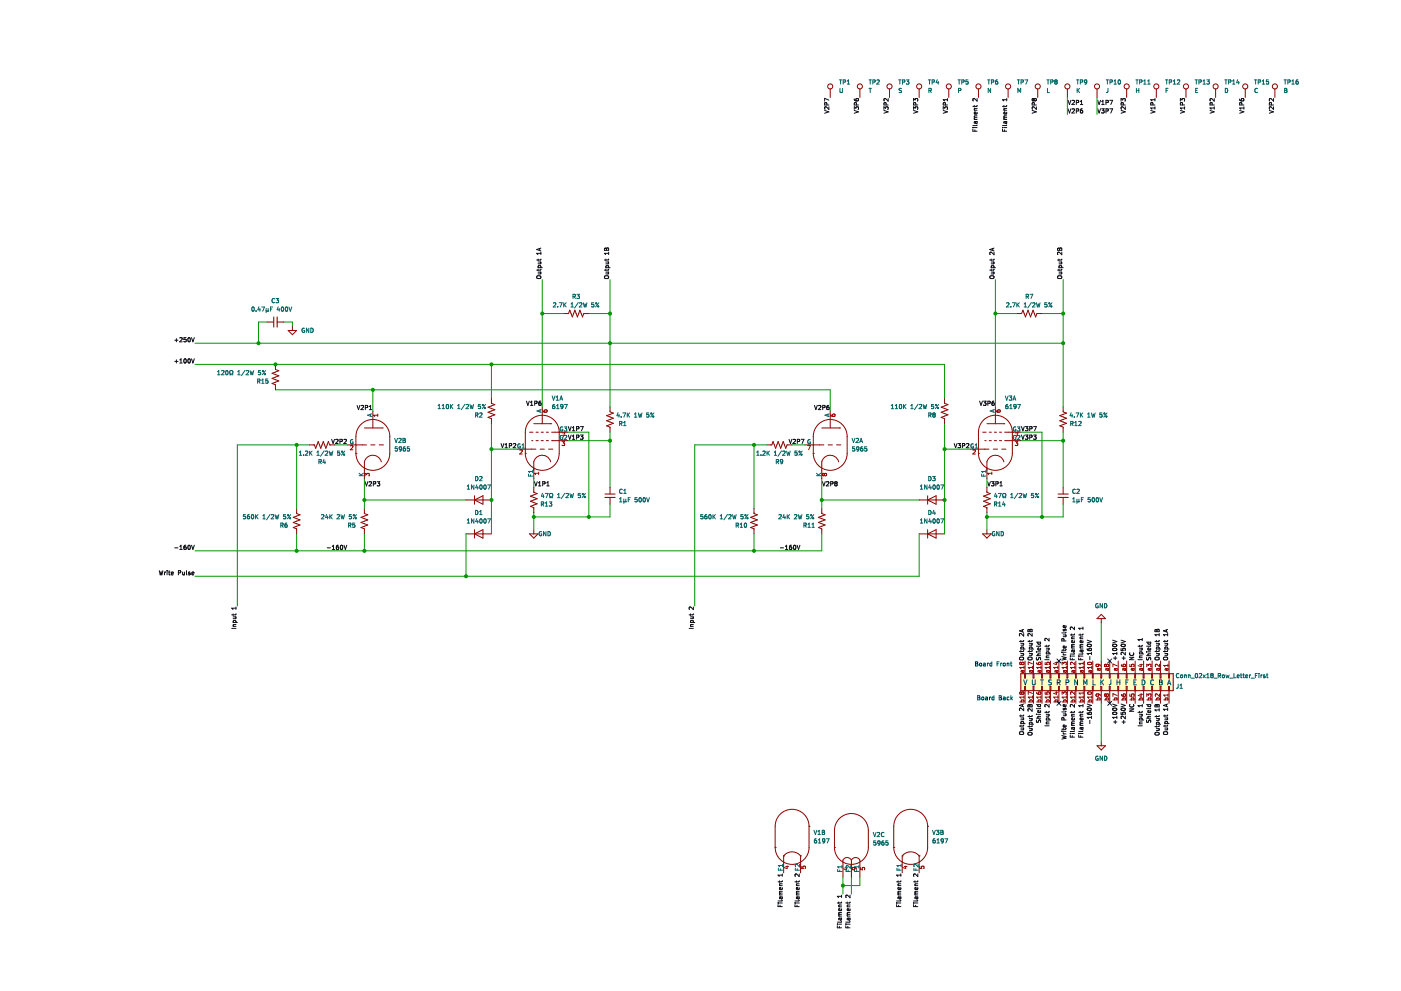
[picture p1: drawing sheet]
<svg xmlns="http://www.w3.org/2000/svg" width="420mm" height="297mm" viewBox="0 0 420 297" stroke-linecap="round" stroke-linejoin="round" font-family="sans-serif">
<path d="M.1 0h420.1v297h-420.1z" fill-rule="evenodd" fill="#fff" stroke="#fff" stroke-width=".3"/>
<g fill="none" stroke="#840000" stroke-width=".3">
<path d="M249 26.7v2.5M257.9 26.7v2.5M266.8 26.7v2.5M275.7 26.7v2.5M284.5 26.7v2.5M293.4 26.7v2.5M302.3 26.7v2.5M311.2 26.7v2.5M320.1 26.7v2.5M329 26.7v2.5M337.9 26.7v2.5M346.8 26.7v2.5"/>
<path d="M355.7 26.7v2.5M364.6 26.7v2.5M373.4 26.7v2.5M382.3 26.7v2.5M80.1 96.5h2M82.1 95v3M83.1 96.5h2M86.4 99.1h2.6l-1.3 1.2zM87.7 97.8v1.3M169 94h1.5l.4-1 .7 2 .8-2 .8 2 .7-2 .8 2 .4-1h1.5M304.9 94h1.5l.4-1 .7 2 .8-2 .8 2 .7-2 .8 2 .4-1h1.5M82.6 109.2v1.5l1 .4-2 .8 2 .8-2 .7 2 .8-2 .7 1 .4v1.5"/>
<path d="M147.4 119.4v1.5l1 .4-2 .8 2 .7-2 .8 2 .7-2 .8 1 .4v1.5M283.3 119.4v1.5l1 .4-2 .8 2 .7-2 .8 2 .7-2 .8 1 .4v1.5M92.8 133.4h1.5l.4 1 .7-2.1 .8 2.1 .8-2.1 .7 2.1 .8-2.1 .4 1.1h1.5M104.2 133.4h5.7M106.7 135.9h.1M108.5 126.9a5.1 5.1 0 0 1 5.5-.7 5.1 5.1 0 0 1 2.9 4.6v5.1a5.1 5.1 0 0 1-5.1 5.1 5.1 5.1 0 0 1-5.1-5.1v-5.1a5.1 5.1 0 0 1 1.8-3.9zM109.3 128.3h5.3M111.2 133.4h1.3M111.8 123.2v5.1M113.7 133.4h1.3M114.4 138.4a2.62 2.62 0 0 0-2.6-1.9 2.62 2.62 0 0 0-2.5 1.9v5.1M114.6 128.3h.1"/>
<path d="M155 134.6h5.7M157.5 135.9h.1M158.8 129.5h1M159.4 132.1h.4M160.1 127h5.1M160.8 132.1h.6M160.8 129.5h.6M162 134.6h1.3M162.3 132.1h.7M162.3 129.5h.7M162.6 121.9v5.1M163.8 132.1h.7"/>
<path d="M163.8 129.5h.7M164.5 134.6h1.3M165.2 138.4a2.62 2.62 0 0 0-2.6-1.9 2.62 2.62 0 0 0-2.5 1.9v5.1M165.2 127h.1M165.4 132.1h4.8M165.4 129.5h1M166.5 129.5h3.7M167.7 129.5v6.4a5.1 5.1 0 0 1-5.1 5.1 5.1 5.1 0 0 1-5.1-5.1M167.7 129.5h.1M167.7 129.5a5.1 5.1 0 0 0-5.1-5 5.1 5.1 0 0 0-5.1 5v6.4M182.9 121.9v1.5l1.1 .4-2.1 .8 2.1 .8-2.1 .7 2.1 .8-2.1 .7 1 .4v1.5M229.9 133.4h1.6l.3-1.1 .8 2.1 .8-2.1 .7 2.1 .8-2.1 .7 2.1 .4-1h1.6"/>
<path d="M241.4 133.4h5.7M243.9 135.9h.1M245.1 127.5a5.1 5.1 0 0 1 5.6-1.5 5.1 5.1 0 0 1 3.4 4.8v5.1a5.1 5.1 0 0 1-5.1 5.1 5.1 5.1 0 0 1-5.1-5.1v-5.1a5.1 5.1 0 0 1 1.2-3.3zM246.4 128.3h5.4M248.3 133.4h1.3M249 123.2v5.1M250.9 133.4h1.3M251.5 138.4a2.62 2.62 0 0 0-2.5-1.9 2.62 2.62 0 0 0-2.6 1.9v5.1M251.8 128.3h.1M290.9 134.6h5.7M293.4 135.9h.1M294.7 129.5h1"/>
<path d="M295.3 132.1h.4M296 127h5.1M296.7 132.1h.6M296.7 129.5h.6M297.9 134.6h1.3M298.2 132.1h.6M298.2 129.5h.6M298.5 121.9v5.1M299.7 132.1h.7M299.7 129.5h.7M300.4 134.6h1.3M301.1 138.4a2.62 2.62 0 0 0-2.6-1.9 2.62 2.62 0 0 0-2.5 1.9v5.1"/>
<path d="M301.1 127h.1M301.3 132.1h4.8M301.3 129.5h1M302.4 129.5h3.7M303.6 129.5v6.4a5.1 5.1 0 0 1-5.1 5.1 5.1 5.1 0 0 1-5.1-5.1M303.6 129.5h.1M303.6 129.5a5.1 5.1 0 0 0-5.1-5 5.1 5.1 0 0 0-5.1 5v6.4M318.8 121.9v1.5l1.1 .4-2.1 .8 2.1 .8-2.1 .7 2.1 .8-2.1 .7 1 .4v1.5M89 152.4v1.5l1 .4-2.1 .8 2.1 .7-2.1 .8 2.1 .8-2.1 .7 1.1 .4v1.5M109.3 152.4v1.5l1 .4-2 .8 2 .7-2 .8 2 .8-2 .7 1 .4v1.5M139.8 149.9h7.6M142.3 148.6v2.5"/>
<path d="M142.3 158.8v2.5M142.3 149.9l2.5-1.3v2.5zM160.1 146.1v1.5l1 .4-2 .7 2 .8-2 .7 2 .8-2 .8 1 .4v1.5M160.1 158.8v1.2M181.4 148.1h3.1M182.9 146.1v2M182.9 149.1v2M226.1 152.4v1.5l1 .4-2 .8 2 .7-2 .8 2 .8-2 .7 1 .4v1.5M246.4 152.4v1.5l1.1 .4-2.1 .8 2.1 .7-2.1 .8 2.1 .8-2.1 .7 1 .4v1.5M275.7 149.9h7.6M278.2 148.6v2.5M278.2 158.8v2.5"/>
<path d="M278.2 149.9l2.5-1.3v2.5zM296 146.1v1.5l1 .4-2 .7 2 .8-2 .7 2 .8-2 .8 1 .4v1.5M296 158.8v1.2M317.3 148.1h3.1M318.8 146.1v2M318.8 149.1v2M139.8 160h7.6M142.3 160l2.5-1.2v2.5zM158.8 160h2.6l-1.3 1.3zM275.7 160h7.6M278.2 160l2.5-1.2v2.5zM294.7 160h2.5l-1.2 1.3z"/>
<path d="M307.4 198.1v3.8M309.9 198.1v3.8M312.5 198.1v3.8M315 198.1v3.8M317.6 198.1v3.8M320.1 198.1v3.8M322.6 198.1v3.8M325.2 198.1v3.8M327.7 198.1v3.8M330.3 185.4v1.3M330.3 198.1v3.8M330.3 184.2l1.2 1.2h-2.5z"/>
<path d="M332.8 198.1v3.8M335.3 198.1v3.8M337.9 198.1v3.8M340.4 198.1v3.8M343 198.1v3.8M345.5 198.1v3.8M348 198.1v3.8M350.6 198.1v3.8M306.1 201.9h45.8v5.1h-45.8zM307.3 201.9v1.3h.2v-1.3M307.3 207v-1.3h.2v1.3M307.4 207v3.8"/>
<path d="M309.8 201.9v1.3h.3v-1.3M309.8 207v-1.3h.3v1.3M309.9 207v3.8M312.4 201.9v1.3h.2v-1.3M312.4 207v-1.3h.2v1.3M312.5 207v3.8M314.9 201.9v1.3h.3v-1.3M314.9 207v-1.3h.3v1.3M315 207v3.8M317.4 201.9v1.3h.3v-1.3M317.4 207v-1.3h.3v1.3M317.6 207v3.8"/>
<path d="M320 201.9v1.3h.2v-1.3M320 207v-1.3h.2v1.3M320.1 207v3.8M322.5 201.9v1.3h.3v-1.3M322.5 207v-1.3h.3v1.3M322.6 207v3.8M325.1 201.9v1.3h.2v-1.3M325.1 207v-1.3h.2v1.3M325.2 207v3.8M327.6 201.9v1.3h.3v-1.3M327.6 207v-1.3h.3v1.3M327.7 207v3.8"/>
<path d="M330.1 201.9v1.3h.3v-1.3M330.1 207v-1.3h.3v1.3M330.3 207v3.8M332.7 201.9v1.3h.2v-1.3M332.7 207v-1.3h.2v1.3M332.8 207v3.8M335.2 201.9v1.3h.3v-1.3M335.2 207v-1.3h.3v1.3M335.3 207v3.8M337.8 201.9v1.3h.2v-1.3M337.8 207v-1.3h.2v1.3M337.9 207v3.8"/>
<path d="M340.3 201.9v1.3h.3v-1.3M340.3 207v-1.3h.3v1.3M340.4 207v3.8M342.8 201.9v1.3h.3v-1.3M342.8 207v-1.3h.3v1.3M343 207v3.8M345.4 201.9v1.3h.2v-1.3M345.4 207v-1.3h.2v1.3M345.5 207v3.8M347.9 201.9v1.3h.3v-1.3M347.9 207v-1.3h.3v1.3M348 207v3.8"/>
<path d="M350.5 201.9v1.3h.2v-1.3M350.5 207v-1.3h.2v1.3M350.6 207v3.8M329 223.5h2.5l-1.2 1.3zM330.3 222.3v1.2M232.5 254h.1M235 256.5h.1M235 256.5v5.1M235 256.5a3.3 3.3 0 0 1 5.1 0M240.1 256.5h.1M240.1 256.5v5.1M242.6 247.7v6.3a5.1 5.1 0 0 1-5 5.1 5.1 5.1 0 0 1-5.1-5.1"/>
<path d="M242.6 247.7h.1M242.6 247.7a5.1 5.1 0 0 0-5-5.1 5.1 5.1 0 0 0-5.1 5.1v6.3M250.3 254h.1M251.4 245.7a5.1 5.1 0 0 1 5.7-1.5 5.1 5.1 0 0 1 3.3 4.7v5.1a5.1 5.1 0 0 1-5.1 5.1 5.1 5.1 0 0 1-5-5.1v-5.1a5.1 5.1 0 0 1 1.1-3.2zM255.3 257.8a1.42 1.42 0 0 0-1.2-.8 1.42 1.42 0 0 0-1.3 .8v5.1M255.3 257.8a1.42 1.42 0 0 1 1.3-.8 1.42 1.42 0 0 1 1.3 .8v5.1M255.3 257.8v5.1M268 254h.1M270.6 256.5h.1M270.6 256.5v5.1M270.6 256.5a3.3 3.3 0 0 1 5.1 0M275.7 256.5h.1"/>
<path d="M275.7 256.5v5.1M278.2 247.7v6.3a5.1 5.1 0 0 1-5.1 5.1 5.1 5.1 0 0 1-5.1-5.1M278.2 247.7h.1M278.2 247.7a5.1 5.1 0 0 0-5.1-5.1 5.1 5.1 0 0 0-5.1 5.1v6.3"/>
<circle cx="249" cy="25.9" r=".76"/>
<circle cx="257.9" cy="25.9" r=".76"/>
<circle cx="266.8" cy="25.9" r=".76"/>
<circle cx="275.7" cy="25.9" r=".76"/>
<circle cx="284.5" cy="25.9" r=".76"/>
<circle cx="293.4" cy="25.9" r=".76"/>
<circle cx="302.3" cy="25.9" r=".76"/>
<circle cx="311.2" cy="25.9" r=".76"/>
<circle cx="320.1" cy="25.9" r=".76"/>
<circle cx="329" cy="25.9" r=".76"/>
<circle cx="337.9" cy="25.9" r=".76"/>
<circle cx="346.8" cy="25.9" r=".76"/>
<circle cx="355.7" cy="25.9" r=".76"/>
<circle cx="364.6" cy="25.9" r=".76"/>
<circle cx="373.4" cy="25.9" r=".76"/>
<circle cx="382.3" cy="25.9" r=".76"/>
</g>
<g fill="none" stroke="#006464" stroke-width=".3">
<path d="M251.7 23.9h.8M251.9 26.5l.1 1.1M252 27.6v.1M252.1 23.9v1.3M252.6 26.5v1l-.2 .3-.4-.1M252.9 24.6l.6-.1v-.4l-.6-.2v1.3M254.1 25.2h.7M254.1 24.3l.3-.4v1.3M260.6 23.9h.7M260.6 26.5h.7M261 23.9v1.3M261 26.5v1.3"/>
<path d="M261.8 24.6l.6-.1v-.4l-.6-.2v1.3M263 24.1l.5-.2 .2 .4-.8 .9h.8M269.5 23.9h.7M269.9 23.9v1.3M270.4 26.5l-.7 .1a.53 .53 0 0 0 .6 .7l-.1 .4h-.6M270.7 24.6l.6-.1v-.4l-.6-.2v1.3M271.8 23.9h.8l-.4 .5 .3 .1v.6h-.7M278.4 23.9h.7M278.6 27.1h.6v-.5l-.6-.1v1.3M278.8 23.9v1.3M278.9 27.1l.4 .7M280.1 24.5l-.6 .1"/>
<path d="M280.2 24.5l-.1-.5-.6-.1v1.3M280.2 24.5h-.1M281.1 23.9l-.3 .9h.7M281.4 24.4v.8M287.3 23.9h.7M287.5 27.1h.6v-.5l-.6-.1v1.3M287.6 23.9v1.3M288.4 24.6l.6-.1 .1-.4-.7-.2v1.3M290.3 23.9h-.6l-.1 .6h.6l.1 .6h-.7M296.2 23.9h.7M296.5 23.9v1.3M297.1 26.5v1.3l-.7-1.3v1.3"/>
<path d="M297.3 24.6l.6-.1 .1-.4-.7-.2v1.3M298.6 25.1l.1 .1M298.6 24.5l-.1 .2M298.7 24.5l.3-.1 .3 .3-.2 .5h-.4M298.7 24.5h-.1M299.1 23.9l-.5 .3v.9M305.1 23.9h.7M305.2 27.8v-1.3l.5 .9 .4-.9v1.3M305.4 23.9v1.3M306.2 24.6l.6-.1 .1-.4-.7-.2v1.3M307.4 23.9h.8l-.5 1.3M314 23.9h.7"/>
<path d="M314.1 26.5v1.3h.6M314.3 23.9v1.3M315.1 24.6l.6-.1 .1-.4-.7-.2v1.3M316.3 24.2l.3-.3 .4 .3M316.3 24.2l.3 .3M316.3 24.2h.1M316.6 24.5l-.3 .2 .3 .5 .4-.2-.2-.5M316.6 24.5h.2M317 24.2l-.2 .3M317 24.2h.1M322.8 23.9h.8M323 26.5v1.3"/>
<path d="M323.2 23.9v1.3M323.2 27l.6 .8M323.8 26.5l-.8 .7M324 24.6l.6-.1 .1-.4-.7-.2v1.3M325.9 24.5l-.2 .2h-.4v-.6l.4-.2 .2 .3v.7l-.6 .3M331.7 23.9h.8M332.1 23.9v1.3M332.3 26.5l-.1 1.1-.4 .2M332.9 24.6l.6-.1 .1-.4-.7-.2v1.3M334.1 25.2h.7M334.1 24.3l.4-.4v1.3M335.4 24.1l.2-.2a.62 .62 0 0 1 .4 .7 .62 .62 0 0 1-.5 .6l-.2-.5z"/>
<path d="M335.9 25.1l-.1 .1M340.6 23.9h.8M340.8 26.5v1.3M340.8 27.1h.7M341 23.9v1.3M341.5 26.5v1.3M342.4 24.5l-.6 .1M342.4 24.5v-.5l-.6-.1v1.3M342.4 24.5h.1M343 25.2h.7M343 24.3l.3-.4v1.3M344.2 25.2h.7"/>
<path d="M344.2 24.3l.4-.4v1.3M349.5 23.9h.7M349.7 27.1h.4M349.9 23.9v1.3M350.3 26.5h-.6v1.3M350.7 24.6l.6-.1v-.4l-.6-.2v1.3M351.9 25.2h.7M351.9 24.3l.3-.4v1.3M353.1 24.1l.5-.2 .2 .4-.8 .9h.8M358.4 23.9h.7M358.6 27.1h.4M358.8 23.9v1.3"/>
<path d="M359.2 26.5h-.6v1.3h.6M359.6 24.6l.6-.1v-.4l-.6-.2v1.3M360.8 25.2h.7M360.8 24.3l.3-.4v1.3M361.9 23.9h.8l-.4 .5 .3 .1v.6h-.7M367.3 23.9h.7M367.5 26.5a.64 .64 0 0 1 .7 .6 .64 .64 0 0 1-.7 .7zM367.7 23.9v1.3M368.4 24.6l.7-.1v-.4l-.7-.2v1.3M369.7 25.2h.7M369.7 24.3l.3-.4v1.3M371.2 23.9l-.3 .9h.8"/>
<path d="M371.5 24.4v.8M376.2 23.9h.7M376.6 23.9v1.3M377.1 26.6a.56 .56 0 0 0-.8 .5 .56 .56 0 0 0 .8 .5M377.3 24.6l.6-.1 .1-.4-.7-.2v1.3M378.5 24.3l.4-.4v1.3M378.5 25.2h.8M380.4 23.9h-.6v.6h.6v.6h-.6M385.1 23.9h.7M385.3 27.1h.4M385.4 23.9v1.3M385.7 27.1l.2-.5-.6-.1v1.3l.6-.1"/>
<path d="M385.7 27.1l.3 .2-.1 .3M385.9 27.6v.1M386.8 24.5l-.6 .1M386.9 24.5l-.1-.5-.6-.1v1.3M386.9 24.5h-.1M387.4 25.2h.8M387.4 24.3l.4-.4v1.3M388.7 25.1l.1 .1M388.7 24.5l-.1 .2M388.8 24.5l.3-.1 .3 .3-.1 .5h-.5M388.8 24.5h-.1M389.3 23.9l-.6 .3v.9"/>
<path d="M75.6 92.1l.2-.1a.62 .62 0 0 1 .5 .7 .62 .62 0 0 1-.6 .5l-.2-.4zM76.8 93.2v.1M77.6 92l-.3 .9h.8M77.9 92.4v.9M78.5 92h.8l-.5 1.3M79.8 93.1l.2 .2 .4-.2M79.8 92.4v1.3M80.4 93.1l.2 .2M80.4 92.4v.7M81.1 92.6h.5M81.7 92h-.6v1.3M82.3 89.6a.56 .56 0 0 0-.7 .5 .56 .56 0 0 0 .7 .5"/>
<path d="M82.8 89.5h.8l-.5 .5 .4 .1v.5h-.7M83.4 92l-.3 .9h.8M83.7 92.4v.9M84.5 92.1l.1-.1a.68 .68 0 0 1 .5 .7 .68 .68 0 0 1-.5 .6l-.3-.5zM84.5 93.2h.1M85.7 92.1l.2-.1a.62 .62 0 0 1 .4 .7 .62 .62 0 0 1-.6 .5l-.1-.4zM86.6 92l.5 1.3 .4-1.3M91.3 98.4a.58 .58 0 0 0-.8 .6 .58 .58 0 0 0 .8 .5v-.4h-.2M92.6 98.4v1.2l-.7-1.2v1.2M93.2 98.4a.64 .64 0 0 1 .7 .6 .64 .64 0 0 1-.7 .6zM166 90.9l.5-.2 .2 .4-.8 .9h.8M167.2 91.9v.1"/>
<path d="M167.7 90.7h.9l-.6 1.3M169.1 90.7v1.3M169.2 91.3l.6 .7M169.8 90.7l-.7 .8M171.2 92h.8M171.2 91.1l.4-.4v1.3M171.8 88.9l.6-.1 .1-.5-.7-.1v1.3M172.1 88.9l.5 .6M173 88.2h.8l-.4 .5 .3 .1v.6h-.7M173.4 90.7l-1.1 1.6M173.8 90.9l.5-.2 .2 .4-.8 .9h.8M174.9 90.7l.3 1.3 .3-.9 .2 .9 .3-1.3"/>
<path d="M178.1 90.7h-.6l-.1 .7 .6-.1 .1 .6h-.7M179.6 90.7l-1 1.3M301.9 90.9l.5-.2 .2 .4-.8 .9h.8M303.1 91.9v.1M303.6 90.7h.9l-.6 1.3M305 90.7v1.3M305.1 91.3l.6 .7M305.7 90.7l-.7 .8M307.1 92h.8M307.1 91.1l.4-.4v1.3M307.7 88.9l.6-.1 .1-.5-.7-.1v1.3M308 88.9l.5 .6"/>
<path d="M308.9 88.2h.8l-.5 1.3M309.3 90.7l-1.1 1.6M309.7 90.9l.5-.2 .2 .4-.8 .9h.8M310.8 90.7l.3 1.3 .3-.9 .2 .9 .3-1.3M314 90.7h-.6l-.1 .7 .6-.1 .1 .6h-.7M315.5 90.7l-1 1.3M65.3 112.3h.7M65.3 111.4l.3-.3v1.2M66.5 111.2l.4-.1 .3 .3-.8 .9h.8M67.8 111.2l.2-.1a.62 .62 0 0 1 .4 .6 .62 .62 0 0 1-.5 .6l-.2-.4zM68.9 112.3h.3v-.2a.54 .54 0 0 1-.3-.7 .54 .54 0 0 1 .8-.3l.1 .6-.3 .6h.3M71.3 112.3h.7"/>
<path d="M71.3 111.4l.4-.3v1.2M73.5 111l-1.1 1.6M73.8 111.2l.5-.1 .3 .3-.8 .9h.8M75 111.1l.3 1.2 .2-.9 .3 .9 .3-1.2M77.6 114.3l.4 .6M77.9 114.2l-.6 .1M77.9 114.2v-.5l-.6-.1v1.3M77.9 114.2h.1M78.1 111.1h-.6v.6l.6-.1v.6h-.6M78.5 114.9h.7M78.5 114l.3-.4v1.3M79.6 111.1l-.9 1.2"/>
<path d="M80.3 113.6h-.6v.6h.6v.6h-.6M165.6 118.7l.4 1.3 .4-1.3M166.8 120h.7M166.8 119.1l.4-.4v1.3M167.9 120l.4-1.3 .4 1.3M168 119.6h.6M301.5 118.7l.4 1.3 .4-1.3M302.6 118.7h.8l-.4 .5 .4 .1v.5h-.8M303.8 120l.4-1.3 .4 1.3M303.9 119.6h.6M89.8 136.5h.7M89.8 135.6l.3-.4v1.3"/>
<path d="M91 136.3h.1M91 136.3v.1M91.6 135.3l.5-.1 .2 .4-.8 .9h.8M92.9 135.2v1.3M93 135.7l.6 .8M93.6 135.2l-.7 .7M95 136.5h.8M95 135.6l.4-.4v1.3M95.6 138.4l.6-.1 .1-.4-.7-.2v1.3M95.9 138.4l.5 .6M97.2 137.7l-.3 .9h.7M97.2 135.1l-1.1 1.7"/>
<path d="M97.5 138.2v.8M97.6 135.3l.5-.1 .2 .4-.8 .9h.8M98.7 135.2l.3 1.3 .3-.9 .2 .9 .3-1.3M101.9 135.2h-.6l-.1 .6 .6-.1 .1 .6h-.7M103.4 135.2l-1 1.3M105.8 131.8a.58 .58 0 0 0-.7 .6 .58 .58 0 0 0 .8 .5v-.4h-.3M111.1 124.2v.6M111.5 124l-1.3 .5 1.3 .4M118.4 131.4l.4 1.3 .4-1.3M119.2 133.9h-.6l-.1 .6h.6l.1 .6h-.7M119.6 131.5l.5-.1 .2 .4-.8 .9h.8M120.4 134.5l-.2 .2h-.4v-.7l.4-.1 .2 .3v.7l-.6 .3"/>
<path d="M120.9 131.4l.6 .2-.2 .4 .3 .4-.3 .3h-.4zM120.9 132h.4M121 134.5h.5l.1 .6h-.6zM121 134.5l-.1 .2M121.5 133.9l-.3 .1-.3 .5M122.8 133.9h-.6l-.1 .6h.6l.1 .6h-.7M131.4 122.5h.7M131.4 121.6l.3-.4v1.3M132.6 122.5h.7M132.6 121.6l.4-.4v1.3M133.9 121.3l.2-.1a.62 .62 0 0 1 .5 .7 .62 .62 0 0 1-.6 .5l-.2-.4zM135.1 121.2v1.3"/>
<path d="M135.3 121.8l.5 .7M135.8 121.2l-.7 .8M137.3 122.5h.7M137.3 121.6l.3-.4v1.3M139.4 121.2l-1.1 1.6M139.8 121.3l.5-.1 .2 .4-.8 .9h.8M140.9 121.2l.3 1.3 .3-.9 .2 .9 .3-1.3M142.6 124.4h.6l.1-.5-.7-.1v1.2M142.9 124.4l.5 .6M143.9 123.8h.5M143.9 123.8l-.1 .1M144.1 121.2h-.6l-.1 .6h.6l.1 .6h-.7"/>
<path d="M144.4 123.8l.1 .1M144.5 123.9v.4l-.7 .7h.8M145.6 121.2l-1 1.3M156 133.1a.58 .58 0 0 0-.7 .6 .58 .58 0 0 0 .8 .5v-.4h-.3M156.5 134.3h.8M156.5 133.4l.4-.4v1.3M161.9 122.9v.6M162.3 122.8l-1.3 .4 1.3 .4M166.3 121.2l-.5 .3-.1 .8 .3 .2 .4-.1-.1-.6-.3-.1-.3 .3M166.9 122.5h.7M166.9 121.6l.4-.4v1.3M168.7 130.6a.58 .58 0 0 0-.7 .5 .58 .58 0 0 0 .8 .5v-.4h-.3"/>
<path d="M168.7 128a.58 .58 0 0 0-.7 .6 .58 .58 0 0 0 .8 .5v-.4h-.3M168.9 121.8l-.3 .2h-.3l-.1-.7 .4-.1 .3 .3-.1 .7-.5 .3M169.2 128h.8l-.5 .4 .4 .2v.5h-.7M169.2 130.6l.5-.1 .3 .4-.8 .9h.8M169.3 121.2h.8l-.5 1.3M185.3 123.7l-.3 .9h.8M185.6 124.2v.8M185.8 127l.6-.1 .1-.5-.7-.1v1.3M186.1 127l.4 .6M186.3 124.9v.1M186.8 123.8h.8l-.5 1.2M187 127.6h.8"/>
<path d="M187 126.7l.4-.4v1.3M188.1 123.8v1.2M188.3 124.3l.5 .7M188.8 123.8l-.7 .7M190.3 125h.7M190.3 124.1l.4-.3v1.2M191.4 123.8l.3 1.2 .3-.9 .2 .9 .3-1.2M194.6 123.8h-.6l-.1 .6 .6-.1 .1 .6h-.7M196.1 123.8l-1 1.2M226.9 136.5h.8M226.9 135.6l.4-.4v1.3M228.2 136.3v.2"/>
<path d="M228.8 135.3l.4-.1 .3 .4-.8 .9h.8M230 135.2v1.3M230.2 135.7l.6 .8M230.8 135.2l-.8 .7M232.2 136.5h.7M232.2 135.6l.4-.4v1.3M232.8 138.4l.6-.1 .1-.4-.7-.2v1.3M233.1 138.4l.4 .6M234.4 135.1l-1.1 1.7M234.7 135.3l.5-.1 .3 .4-.8 .9h.8M234.7 138.3l-.2 .2h-.4v-.6l.4-.2 .2 .3v.7l-.6 .3M235.9 135.2l.3 1.3 .2-.9 .3 .9 .3-1.3"/>
<path d="M239 135.2h-.6v.6l.6-.1v.6h-.6M240.5 135.2l-.9 1.3M243 131.8a.58 .58 0 0 0-.8 .6 .58 .58 0 0 0 .8 .5v-.4h-.2M248.3 124.2v.6M248.7 124l-1.3 .5 1.3 .4M255.5 131.4l.5 1.3 .4-1.3M256.3 133.9h-.6v.6h.6v.6h-.6M256.7 131.5l.5-.1 .3 .4-.8 .9h.8M257.6 134.5l-.3 .2h-.3l-.1-.7 .4-.1 .3 .3-.1 .7-.5 .3M257.8 132.7l.5-1.3 .4 1.3M258 132.3h.6M258.7 133.9l-.6 .3v.8l.2 .2 .4-.1v-.6l-.4-.1-.2 .3"/>
<path d="M259.9 133.9h-.6v.6h.6v.6h-.6M267.3 122.5h.7M267.3 121.6l.3-.4v1.3M268.5 122.5h.7M268.5 121.6l.4-.4v1.3M269.8 121.3l.2-.1a.62 .62 0 0 1 .5 .7 .62 .62 0 0 1-.6 .5l-.2-.4zM271 121.2v1.3M271.1 121.8l.6 .7M271.7 121.2l-.7 .8M273.1 122.5h.8M273.1 121.6l.4-.4v1.3M275.3 121.2l-1.1 1.6"/>
<path d="M275.7 121.3l.5-.1 .2 .4-.8 .9h.8M276.8 121.2l.3 1.3 .3-.9 .2 .9 .3-1.3M278.5 124.4h.6l.1-.5-.7-.1v1.2M278.8 124.4l.5 .6M280 124.3l-.3-.2 .3-.3 .5 .2-.3 .3M280 124.3l-.3 .3 .3 .4 .5-.2-.3-.5M280 124.3h.2M280 121.2h-.6l-.1 .6h.6l.1 .6h-.7M281.5 121.2l-1 1.3M291.9 133.1a.58 .58 0 0 0-.7 .6 .58 .58 0 0 0 .8 .5v-.4h-.3M292.4 134.3h.8M292.4 133.4l.4-.4v1.3"/>
<path d="M297.8 122.9v.6M298.2 122.8l-1.3 .4 1.3 .4M302.2 121.2l-.5 .3-.1 .8 .2 .2 .5-.1-.1-.6-.4-.1-.2 .3M302.8 122.5h.7M302.8 121.6l.4-.4v1.3M304.6 130.6a.58 .58 0 0 0-.7 .5 .58 .58 0 0 0 .8 .5v-.4h-.3M304.6 128a.58 .58 0 0 0-.7 .6 .58 .58 0 0 0 .8 .5v-.4h-.3M304.8 121.8l-.3 .2h-.4v-.7l.4-.1 .3 .3-.1 .7-.6 .3M305.1 128h.8l-.5 .4 .4 .2v.5h-.7M305.1 130.6l.5-.1 .3 .4-.8 .9h.8M305.2 121.2h.8l-.5 1.3M321.1 127l.6-.1 .1-.5-.7-.1v1.3"/>
<path d="M321.2 123.7l-.3 .9h.8M321.4 127l.4 .6M321.5 124.2v.8M322.2 124.9v.1M322.3 127.6h.7M322.3 126.7l.4-.4v1.3M322.7 123.8h.8l-.5 1.2M323.5 126.4l.5-.1 .2 .4-.7 .9h.7M324 123.8v1.2M324.2 124.3l.5 .7M324.7 123.8l-.7 .7M326.2 125h.7"/>
<path d="M326.2 124.1l.3-.3v1.2M327.3 123.8l.3 1.2 .3-.9 .2 .9 .3-1.2M330.5 123.8h-.6l-.1 .6 .6-.1 .1 .6h-.7M332 123.8l-1 1.2M73.6 154.2h-.6v.7l.6-.1v.6h-.6M74.8 154.2l-.6 .4v.7l.2 .2 .4-.1v-.6l-.4-.1-.2 .3M75.5 154.4l.2-.2a.62 .62 0 0 1 .4 .7 .62 .62 0 0 1-.5 .6l-.2-.5zM76.7 154.2v1.3M76.8 154.8l.6 .7M77.4 154.2l-.7 .8M78.8 155.5h.8M78.8 154.6l.4-.4v1.3"/>
<path d="M81 154.2l-1.1 1.6M81.4 154.4l.5-.2 .2 .4-.8 .9h.8M82.5 154.2l.3 1.3 .3-.9 .2 .9 .3-1.3M84.2 157.5l.6-.1 .1-.5-.7-.1v1.3M84.5 157.5l.4 .6M85.7 154.2h-.6l-.1 .7 .6-.1 .1 .6h-.7M86 156.8l-.5 .3-.1 .7 .3 .3 .4-.2-.1-.6h-.3l-.3 .2M87.2 154.2l-1 1.3M96.4 154.4l.5-.2 .3 .4-.8 .9h.8M97.9 154.2l-.3 .9h.8M98.2 154.7v.8M98.9 154.2v1.3"/>
<path d="M99.1 154.8l.5 .7M99.6 154.2l-.7 .8M101.1 154.4l.5-.2 .2 .4-.8 .9h.8M102.2 154.2l.3 1.3 .3-.9 .2 .9 .3-1.3M104.5 157.5l.6-.1 .1-.5-.7-.1v1.3M104.7 155.4l.1 .1M104.8 154.8l.4-.1 .2 .3-.1 .5h-.5M104.8 154.8l-.1 .1M104.8 157.5l.5 .6M105.4 154.2h-.6l-.1 .7M106.4 156.8h-.6l-.1 .6 .6-.1 .1 .6h-.7M106.9 154.2l-1 1.3"/>
<path d="M107.7 142.6h1.3M107.7 141.9l.7 .7M109 141.9l-.8 .5M140.1 146.6h.7M140.1 156.8h.7M140.1 145.7l.4-.3v1.2M140.1 155.9l.4-.4v1.3M142.1 145.4v1.2l-.7-1.2v1.2M142.1 155.5v1.3l-.7-1.3v1.3M142.6 142.8a.64 .64 0 0 1 .8 .7 .64 .64 0 0 1-.8 .6zM142.6 153a.64 .64 0 0 1 .8 .6 .64 .64 0 0 1-.8 .6zM143 145.3l-.3 .9h.8"/>
<path d="M143 155.5l-.3 .9h.8M143.3 145.8v.8M143.3 155.9v.9M143.8 142.9l.5-.1 .3 .4-.8 .9h.8M143.8 154.2h.8M143.8 153.3l.4-.3v1.2M144 145.5l.2-.1a.62 .62 0 0 1 .4 .6 .62 .62 0 0 1-.5 .6l-.2-.5zM144 155.6l.2-.1a.62 .62 0 0 1 .4 .7 .62 .62 0 0 1-.5 .5l-.2-.4zM144 156.7h.1M144.1 145.4l-.1 .1M145.2 145.5l.2-.1a.62 .62 0 0 1 .4 .6 .62 .62 0 0 1-.5 .6l-.2-.5zM145.2 155.6l.2-.1a.62 .62 0 0 1 .4 .7 .62 .62 0 0 1-.5 .5l-.2-.4z"/>
<path d="M146.2 145.4h.9l-.6 1.2M146.2 155.5h.9l-.6 1.3M158.5 142.1v.6h1.3M159.1 142.3v.4M159.8 141.3h-1.3l.4 .4M159.8 141v.7M162.3 151.1l.7-.1v-.4l-.7-.2v1.3M162.4 159.4a.58 .58 0 0 0-.7 .6 .58 .58 0 0 0 .8 .5v-.4h-.3M162.7 151.1l.4 .6M162.7 147.8l-.3 .9h.8M163 148.3v.9M163.5 147.9h.9l-.6 1.3"/>
<path d="M163.6 151.7h.7M163.6 150.8l.3-.4v1.3M163.7 159.3v1.3l-.7-1.3v1.3M164.3 159.3a.64 .64 0 0 1 .8 .7 .64 .64 0 0 1-.8 .6zM164.7 150.4h.8l-.4 .5 .3 .1v.6h-.7M164.8 149.2h.3v-.3a.54 .54 0 0 1-.3-.7 .54 .54 0 0 1 .8-.2l.2 .6-.3 .6h.3M167.2 149.2h.7M167.2 148.3l.4-.4v1.3M169.4 147.8l-1.1 1.7M169.8 148l.4-.1 .3 .4-.8 .9h.8M170.9 147.9l.3 1.3 .3-.9 .2 .9 .3-1.3M174.1 147.9h-.7v.6l.6-.1 .1 .6h-.7"/>
<path d="M175.6 147.9l-1 1.3M185.8 150.4h.7M185.8 149.5l.4-.3v1.2M186.6 146.7a.56 .56 0 0 0-.8 .6 .56 .56 0 0 0 .8 .5M187.1 147.9h.7M187.1 150.3l.2 .1 .4-.1M187.1 147l.3-.4v1.3M187.1 149.6v1.3M187.7 150.3l.2 .1M187.7 149.6v.7M188.4 149.8h.4M189 149.2h-.6v1.2"/>
<path d="M191.1 149.2h-.6l-.1 .6 .6-.1 .1 .6h-.7M191.7 149.3l.2-.1a.62 .62 0 0 1 .5 .6 .62 .62 0 0 1-.6 .6l-.2-.4zM192.9 149.3l.2-.1a.62 .62 0 0 1 .5 .6 .62 .62 0 0 1-.6 .6l-.2-.4zM193.9 149.2l.4 1.2 .5-1.2M210.1 155.4l.1 .1M210.2 154.8l.4-.1 .3 .3-.2 .5h-.5M210.2 154.8l-.1 .1M210.8 154.2h-.6l-.1 .7M211.4 155.4l.1 .1M211.4 154.9l-.1 .1M211.5 154.8l.3-.1 .3 .3-.2 .5h-.4M211.5 154.8l-.1 .1"/>
<path d="M211.9 154.2l-.5 .4v.8M212.7 154.4l.1-.2a.62 .62 0 0 1 .5 .7 .62 .62 0 0 1-.6 .6l-.2-.5zM212.7 155.4v.1M213.8 154.2v1.3M214 154.8l.5 .7M214.5 154.2l-.7 .8M216 155.5h.7M216 154.6l.4-.4v1.3M218.2 154.2l-1.1 1.6M218.5 154.4l.5-.2 .3 .4-.8 .9h.8M219.7 154.2l.3 1.3 .2-.9 .3 .9 .3-1.3M220.8 157.5l.6-.1v-.5l-.6-.1v1.3"/>
<path d="M221.1 157.5l.4 .6M222 158.1h.7M222 157.2l.3-.4v1.3M222.8 154.2h-.6v.7l.6-.1v.6h-.6M223.3 156.9l.2-.1a.62 .62 0 0 1 .4 .6 .62 .62 0 0 1-.5 .6l-.2-.4zM224.3 154.2l-.9 1.3M233.6 154.4l.5-.2 .2 .4-.8 .9h.8M235.1 154.2l-.3 .9h.8M235.4 154.7v.8M236.1 154.2v1.3M236.3 154.8l.5 .7M236.8 154.2l-.7 .8"/>
<path d="M238.2 154.4l.5-.2 .3 .4-.8 .9h.8M239.4 154.2l.3 1.3 .2-.9 .3 .9 .3-1.3M241.1 157.5l.6-.1 .1-.5-.7-.1v1.3M241.4 157.5l.4 .6M242.3 158.1h.7M242.3 157.2l.4-.4v1.3M242.5 154.2h-.6v.7l.6-.1v.6h-.6M243.5 157.2l.4-.4v1.3M243.5 158.1h.7M244.1 154.2l-1 1.3M244.9 142.6h1.2M244.9 141.9l.7 .7"/>
<path d="M246.1 141.9l-.7 .5M276 146.6h.7M276 145.7l.4-.3v1.2M276 155.9l.4-.4v1.3M276 156.8h.7M278 145.4v1.2l-.7-1.2v1.2M278 155.5v1.3l-.7-1.3v1.3M278.5 142.8a.64 .64 0 0 1 .8 .7 .64 .64 0 0 1-.8 .6zM278.5 153a.64 .64 0 0 1 .8 .6 .64 .64 0 0 1-.8 .6zM278.9 145.3l-.3 .9h.7M278.9 155.5l-.3 .9h.7M279.2 145.8v.8"/>
<path d="M279.2 155.9v.9M279.7 142.8h.8l-.5 .5 .4 .1v.6h-.7M279.9 145.5l.2-.1a.62 .62 0 0 1 .4 .6 .62 .62 0 0 1-.6 .6l-.1-.5zM279.9 155.6l.2-.1a.62 .62 0 0 1 .4 .7 .62 .62 0 0 1-.6 .5l-.1-.4zM280 152.9l-.3 .9h.8M280.3 153.4v.8M281.1 145.5l.2-.1a.62 .62 0 0 1 .4 .6 .62 .62 0 0 1-.5 .6l-.2-.5zM281.1 155.6l.2-.1a.62 .62 0 0 1 .4 .7 .62 .62 0 0 1-.5 .5l-.2-.4zM282.1 145.4h.9l-.6 1.2M282.1 155.5h.9l-.6 1.3M294.4 142.1v.6h1.3M295 142.3v.4"/>
<path d="M295.7 141v.7M295.7 141.3h-1.3l.4 .4M298.2 151.1l.6-.1 .1-.4-.7-.2v1.3M298.3 159.4a.58 .58 0 0 0-.7 .6 .58 .58 0 0 0 .8 .5v-.4h-.3M298.5 151.1l.5 .6M298.6 147.8l-.3 .9h.8M298.9 148.3v.9M299.4 147.9h.9l-.6 1.3M299.5 151.7h.7M299.5 150.8l.3-.4v1.3M299.6 159.3v1.3l-.7-1.3v1.3M300.2 159.3a.64 .64 0 0 1 .8 .7 .64 .64 0 0 1-.8 .6z"/>
<path d="M300.7 149.2h.3v-.3a.54 .54 0 0 1-.3-.7 .54 .54 0 0 1 .8-.2l.2 .6-.3 .6h.3M301 150.4l-.3 .9h.7M301.3 150.9v.8M303.1 149.2h.7M303.1 148.3l.4-.4v1.3M305.3 147.8l-1.1 1.7M305.7 148l.4-.1 .3 .4-.8 .9h.8M306.8 147.9l.3 1.3 .2-.9 .3 .9 .3-1.3M309.9 147.9h-.6v.6l.6-.1v.6h-.6M311.5 147.9l-1 1.3M321.7 150.4h.7M321.7 149.5l.4-.3v1.2"/>
<path d="M322.5 146.7a.56 .56 0 0 0-.8 .6 .56 .56 0 0 0 .8 .5M323 150.3l.1 .1 .5-.1M323 149.6v1.3M323 146.7l.5-.1 .2 .4-.8 .9h.8M323 146.7h.1M323.6 150.3l.2 .1M323.6 149.6v.7M324.3 149.8h.4M324.9 149.2h-.6v1.2M327 149.2h-.6l-.1 .6 .6-.1 .1 .6h-.7M327.6 149.3l.2-.1a.62 .62 0 0 1 .5 .6 .62 .62 0 0 1-.6 .6l-.2-.4zM328.8 149.3l.2-.1a.62 .62 0 0 1 .5 .6 .62 .62 0 0 1-.6 .6l-.2-.4z"/>
<path d="M329.8 149.2l.4 1.2 .4-1.2M329.3 181a.58 .58 0 0 0-.7 .6 .58 .58 0 0 0 .8 .5v-.5h-.3M330.6 180.9v1.3l-.7-1.3v1.3M331.2 180.9a.64 .64 0 0 1 .8 .7 .64 .64 0 0 1-.8 .6zM353.3 205.1v1l-.4 .2M353.6 202a.56 .56 0 0 0-.8 .5 .56 .56 0 0 0 .8 .5M353.9 205.4l.3-.3v1.2M353.9 206.3h.7M354.2 202.4l.3-.1 .2 .2-.2 .6-.5-.2zM355.2 202.4h.5l.1 .7M355.2 202.3v.8M356.4 202.4h.5v.7"/>
<path d="M356.4 202.3v.8M357.2 203.3h1M358.6 202l.2-.1a.62 .62 0 0 1 .4 .6 .62 .62 0 0 1-.6 .6l-.2-.4zM359.7 202l.4-.1 .3 .3-.8 .9h.8M360.8 202.3l.7 .8M361.5 202.3l-.7 .8M361.9 203.1h.7M361.9 202.2l.4-.3v1.2M363.3 202.4l-.2 .3 .2 .4 .5-.2-.2-.5M363.3 202.4l-.2-.2 .2-.3 .5 .2-.2 .3M363.3 202.4h.3M364.1 203.3h.9"/>
<path d="M365.3 202.5h.6l.1-.5-.7-.1v1.2M365.6 202.5l.5 .6M366.7 202.4l.3-.1 .2 .2-.2 .6-.4-.2zM367.6 202.3l.3 .8 .2-.6 .3 .6 .2-.8M368.8 203.3h1M370.1 201.9v1.2h.6M371 202.7l.6-.1v-.2l-.6 .1 .1 .6h.5M372 202.3h.5M372.2 201.9v1.1l.3 .1M372.7 202.3h.5M372.9 201.9v1.1l.3 .1M373.6 202.7l.6-.1-.1-.2-.5 .1v.6h.5"/>
<path d="M374.7 202.3v.8M375.1 202.3l-.4 .2M375.2 203.3h1M376.5 202.5h.4M377.1 201.9h-.6v1.2M377.6 201.9v.1M377.6 202.3v.8M378.2 202.3v.8M378.5 202.3l-.3 .2M378.9 202.5l.5 .4-.1 .2h-.4M378.9 202.5h.1M379.4 202.4l-.5 .1"/>
<path d="M379.8 202.3h.5M380 201.9v1.1l.3 .1M329.3 226.7a.58 .58 0 0 0-.7 .6 .58 .58 0 0 0 .8 .5v-.4h-.3M330.6 226.6v1.3l-.7-1.3v1.3M331.2 226.6a.64 .64 0 0 1 .8 .7 .64 .64 0 0 1-.8 .6zM234.7 259.1v.7M234.7 259.4h-1.3l.4 .4M239.8 259.1v.8l-.9-.8-.4 .2 .1 .5M244.1 248.9l.4 1.2 .5-1.2M244.2 252.1l.3-.2 .3 .1 .1 .6M244.8 251.4l-.3 .1-.3 .5 .1 .6h.5M244.9 252.6h-.1"/>
<path d="M245.3 250.1h.7M245.3 249.2l.4-.3v1.2M245.4 251.8l.4-.4v1.3M245.4 252.7h.8M246.6 248.9l.6 .2-.2 .4 .3 .4-.2 .2h-.5zM246.6 249.5h.4M247.4 252l-.3 .2-.3-.1-.1-.6 .4-.1 .3 .2-.1 .8-.5 .3M247.8 251.4h.8l-.5 1.3M252.5 259.5v.7M252.5 259.8h-1.3l.4 .4M255 259.5v.7l-.9-.7-.3 .2 .1 .5M257.6 259.8h-1.3l.4 .4"/>
<path d="M257.6 259.5v.7M261.9 249.5l.4 1.3 .4-1.3M262.7 252h-.6l-.1 .6h.6l.1 .6h-.7M263.1 249.6l.5-.1 .2 .4-.8 .9h.8M263.3 252.7v-.5l.4-.2 .2 .3v.5M263.3 252.7v.1M263.9 252.7l-.6 .1M263.9 252.8l-.2 .5h-.4M263.9 252.6v.1M265 252l-.5 .3-.1 .8 .3 .2 .4-.1-.1-.6-.3-.1-.3 .3M265.1 249.6a.56 .56 0 0 0-.8 .5 .56 .56 0 0 0 .8 .6M266.3 252h-.6l-.1 .6h.6l.1 .6h-.7"/>
<path d="M270.3 259.4h-1.3l.4 .4M270.3 259.1v.7M275.3 259.1v.8l-.9-.8-.3 .2 .1 .5M279.7 248.9l.4 1.2 .4-1.2M279.8 252.1l.2-.2 .5 .2-.1 .5h-.5M279.8 252.6h.1M280.4 251.4l-.6 .3v.9M280.8 248.9h.8l-.4 .5 .3 .1v.5h-.7M281 251.8l.4-.4v1.3M281 252.7h.7M282.1 248.9l.7 .2-.2 .4 .3 .4-.3 .2h-.5zM282.1 249.5h.5"/>
<path d="M282.9 252l-.2 .2-.4-.1v-.6l.4-.1 .2 .2v.8l-.6 .3M283.4 251.4h.8l-.5 1.3M233.4 260.2v.6h1.3M234 260.4v.4M238.5 260.2v.6h1.3M239.1 260.4v.4M251.2 260.6v.6h1.3M251.8 260.8v.4M253.8 260.6v.6h1.2M254.4 260.8v.4M256.3 260.6v.6h1.3M256.9 260.8v.4"/>
<path d="M269 260.2v.6h1.3M269.6 260.4v.4M274.1 260.2v.6h1.2M274.7 260.4v.4"/>
<circle cx="178.8" cy="90.9" r=".18"/>
<circle cx="179.4" cy="91.8" r=".18"/>
<circle cx="314.7" cy="90.9" r=".18"/>
<circle cx="315.3" cy="91.8" r=".18"/>
<circle cx="78.9" cy="111.2" r=".18"/>
<circle cx="79.5" cy="112.2" r=".18"/>
<circle cx="102.6" cy="135.4" r=".18"/>
<circle cx="103.2" cy="136.3" r=".18"/>
<circle cx="144.8" cy="121.4" r=".18"/>
<circle cx="145.4" cy="122.3" r=".18"/>
<circle cx="195.3" cy="123.9" r=".18"/>
<circle cx="195.9" cy="124.9" r=".18"/>
<circle cx="239.8" cy="135.4" r=".18"/>
<circle cx="240.4" cy="136.3" r=".18"/>
<circle cx="280.7" cy="121.4" r=".18"/>
<circle cx="281.3" cy="122.3" r=".18"/>
<circle cx="331.2" cy="123.9" r=".18"/>
<circle cx="331.8" cy="124.9" r=".18"/>
<circle cx="86.4" cy="154.4" r=".18"/>
<circle cx="87" cy="155.3" r=".18"/>
<circle cx="106.1" cy="154.4" r=".18"/>
<circle cx="106.7" cy="155.3" r=".18"/>
<circle cx="174.8" cy="148.1" r=".18"/>
<circle cx="175.4" cy="149" r=".18"/>
<circle cx="223.6" cy="154.4" r=".18"/>
<circle cx="224.2" cy="155.3" r=".18"/>
<circle cx="243.3" cy="154.4" r=".18"/>
<circle cx="243.9" cy="155.3" r=".18"/>
<circle cx="310.7" cy="148.1" r=".18"/>
<circle cx="311.3" cy="149" r=".18"/>
</g>
<path d="M83.1 95v3M181.4 149.1h3.1M317.3 149.1h3.1" fill="none" stroke="#840000" stroke-width=".33"/>
<g fill="none" stroke="#a90000" stroke-width=".3">
<path d="M105.1 133.7l.5-.2 .2 .4-.8 .9h.8M113.3 124.1v.7M113.3 124.5h-1.3l.4 .3M155.9 134.9l.5-.1 .2 .4-.8 .9h.8M162.8 123l.3 .5 .7 .1 .3-.3-.1-.4-.6 .1-.1 .3 .2 .3M168.5 132.3h.8l-.4 .5 .4 .1v.5h-.8M168.5 129.7h.9l-.5 1.3M242.2 133.5h.9l-.6 1.3M249.2 124.2l.3 .6h.7l.2-.2-.1-.4h-.6v.4l.2 .2M291.8 134.9l.5-.1 .2 .4-.8 .9h.8M298.7 123l.3 .5 .7 .1 .3-.3-.1-.4-.6 .1-.1 .3 .2 .3M304.4 132.3h.8l-.4 .5 .4 .1v.5l-.7 .1"/>
<path d="M304.4 133.4l.1 .1M304.4 129.7h.9l-.6 1.3M109.5 142.7v-.8l.5 .4 .1-.4h.5v.8M161.5 141.9h-1.2l.3 .3M161.5 141.5v.7M247.2 142.1l-.3-.2-.3 .2 .3 .5 .3-.2M247.2 142.1l.2-.2 .5 .2-.2 .5-.5-.2M247.2 142.1v.3M297.4 141.9h-1.2l.3 .3M297.4 141.5v.7M306.4 198.7l-.3-.2-.3 .2 .3 .5 .3-.2M306.4 198.7l.2-.2 .5 .2-.3 .5-.4-.2"/>
<path d="M306.4 198.7v.3M307.1 199.7v.7M309.6 199.7v.7M309.6 199l-1.2-.6v.9M310.9 198.6l.3 .6h.7l.3-.2-.1-.5-.7 .1v.4l.2 .2M312.2 199.7v.7M313.4 198.5v.7h.6v-.6l.6-.1v.7M314.7 199.7v.7M316.4 198.6h.9M316.8 198.4v.8l-.9-.3M317.3 199.7v.7M318.5 199.3v-.8l.5 .4 .1-.4h.6v.8"/>
<path d="M319.8 199.7v.7M322.3 198.5v.8l-.9-.8-.3 .2 .1 .5M322.3 199.7v.7M324.9 198.9h-1.3l.4 .3M324.9 198.5v.7M324.9 199.7v.7M326.2 198.7a.62 .62 0 0 1 .7-.3 .62 .62 0 0 1 .5 .6 .62 .62 0 0 1-.8 .3 .62 .62 0 0 1-.4-.6zM327.4 199.7v.7M329.2 199.1l.3 .2-.1 .4-.6 .1-.1-.5 .2-.2 .7 .1 .4 .5M331.3 199.7v.1M331.8 199.3l-.5-.1v.5M331.8 199.3l.2-.2 .5 .2-.2 .5-.5-.2"/>
<path d="M331.8 199.6l-.5 .2M331.8 199.3v.3M335 199.6l-1.2-.6v.9M336.3 199.2l.3 .6h.7l.3-.2-.1-.4h-.7v.4l.2 .2M338.8 199.2v.6h.6v-.6h.6v.6M341.8 199.2h.9M342.2 199v.8l-.9-.3M343.9 199.9v-.8l.5 .4 .1-.3h.6v.7M347.7 199.1v.8l-.9-.8-.3 .2 .1 .5M350.3 199.1v.7M350.3 199.5h-1.3l.4 .3M305.8 210.4h1.3"/>
<path d="M306.3 210.4l-.1-.4 .3-.2 .5 .1v.5M306.4 207.6l-.3-.2-.3 .2 .3 .5 .3-.2M306.4 207.6l.2-.2 .5 .2-.3 .5-.4-.2M306.4 207.6v.3M306.5 201l.3 .6 .3-.2-.1-.4M307.1 201h-.8v.5M307.1 200.1h-1.3l.4 .3M307.1 208.6v.7M307.1 209h-1.3l.4 .3M308.4 210.4h1.2M308.8 210.4v-.4l.2-.2 .6 .1v.5M309.1 201l.2 .6 .3-.2v-.4"/>
<path d="M309.6 201h-.8v.5M309.6 200.1h-1.2l.3 .3M309.6 208.6v.7M309.6 207.9l-1.2-.6v.9M309.6 209h-1.2l.3 .3M310.9 207.5l.3 .5 .7 .1 .3-.2-.1-.5-.7 .1v.4l.2 .2M310.9 210.4h1.3M311.4 210.4l-.1-.4 .3-.2 .5 .1v.5M311.6 201l.3 .6 .3-.2-.1-.4M312.2 201h-.8v.5M312.2 200.1h-1.3l.4 .3M312.2 208.6v.7"/>
<path d="M312.2 209h-1.3l.4 .3M313.4 207.4v.6l.6 .1v-.6l.6-.1v.7M313.4 210.4h1.3M313.9 210.4v-.4l.2-.2 .6 .1v.5M314.2 201l.2 .6 .3-.2v-.4M314.7 201h-.8v.5M314.7 200.1h-1.3l.4 .3M314.7 208.6v.7M314.7 209h-1.3l.4 .3M316 210.4h1.2v-.5h-.7v.5M316.4 207.5h.9M316.7 201l.1 .5 .5-.1v-.4h-.7l-.1 .5"/>
<path d="M316.8 207.3v.8l-.9-.3M317.3 200.1h-1.3l.3 .3M317.3 208.6v.7M317.3 209h-1.3l.3 .3M318.5 210.4h1.2v-.5h-.6l-.1 .5M318.5 208.2v-.8l.5 .4 .1-.4h.6v.8M319.2 201l.2 .5 .4-.1v-.4h-.7l-.1 .5M319.8 200.1h-1.3l.4 .3M319.8 208.6v.7M319.8 209h-1.3l.4 .3M321.1 210.4h1.2M321.5 210.4v-.4l.2-.2 .6 .1v.5"/>
<path d="M321.8 201l.2 .6 .3-.2v-.4M322.3 201h-.8v.5M322.3 200.1h-1.2l.3 .3M322.3 207.4v.8l-.9-.8-.3 .2 .1 .5M322.3 208.6v.7M322.3 209h-1.2l.3 .3M323.6 210.4h1.3M324.1 210.4l-.1-.4 .3-.2 .5 .1v.5M324.3 201l.3 .6 .3-.2-.1-.4M324.9 201h-.8v.5M324.9 200.1h-1.3l.4 .3M324.9 207.4v.7"/>
<path d="M324.9 208.6v.7M324.9 209h-1.3l.4 .3M324.9 207.7h-1.3l.4 .4M326.1 210.4h1.3M326.2 207.6a.62 .62 0 0 1 .7-.3 .62 .62 0 0 1 .5 .6 .62 .62 0 0 1-.8 .3 .62 .62 0 0 1-.4-.6zM326.6 210.4v-.4l.2-.2 .6 .1v.5M326.9 201l.2 .6 .3-.2v-.4M327.4 201h-.8v.5M327.4 208.6v.7M327.4 200.1h-1.3l.4 .3M327.4 209h-1.3l.4 .3M328.7 209.8h1.3"/>
<path d="M329.2 209.8l-.1-.4 .2-.2 .6 .1v.5M329.2 208l.3 .2-.1 .4h-.6l-.1-.4 .2-.2h.7l.4 .6M329.4 200.4l.2 .6 .4-.2-.1-.4M330 200.4h-.8v.5M331.2 209.8h1.3M331.7 209.8l-.1-.4 .3-.2 .5 .1v.5M331.8 208.2l-.3-.2-.3 .2 .3 .5 .3-.2M331.8 208.2l.2-.2 .5 .2-.2 .5-.5-.2M331.8 208.2v.3M331.9 200.4l.3 .6 .3-.2-.1-.4M332.5 200.4h-.8v.5M333.8 209.8h1.2"/>
<path d="M334.2 209.8v-.4l.2-.2 .6 .1v.5M334.5 200.4l.2 .6 .3-.2v-.4M335 200.4h-.8v.5M335 208.5l-1.2-.6v.9M336.3 208.1l.3 .5 .7 .1 .3-.2-.1-.5-.7 .1v.4l.2 .2M336.3 209.8h1.2v-.5h-.7v.5M337 200.4l.1 .5 .5-.1v-.4h-.7l-.1 .5M338.8 208v.6l.6 .1v-.6l.6-.1v.7M338.8 209.8h1.3v-.5h-.7l-.1 .5M339.6 200.4l.1 .5 .4-.1v-.4h-.7l-.1 .5M341.4 209.8h1.3M341.8 208.1h.9"/>
<path d="M341.9 209.8l-.1-.4 .2-.2 .6 .1v.5M342.1 200.4l.3 .6 .3-.2-.1-.4M342.2 207.9v.8l-.9-.3M342.7 200.4h-.8v.5M343.9 208.8v-.8l.5 .4 .1-.4h.6v.8M343.9 209.8h1.3M344.4 209.8l-.1-.4 .3-.2 .5 .1v.5M344.6 200.4l.3 .6 .3-.2-.1-.4M345.2 200.4h-.8v.5M346.5 209.8h1.2M346.9 209.8v-.4l.2-.2 .6 .1v.5M347.2 200.4l.2 .6 .3-.2v-.4"/>
<path d="M347.7 200.4h-.8v.5M347.7 208v.8l-.9-.8-.3 .2 .1 .5M349 209.8h1.3M349.5 209.8l-.1-.4 .3-.2 .5 .1v.5M349.7 200.4l.3 .6 .3-.2-.1-.4M350.3 200.4h-.8v.5M350.3 208v.7M350.3 208.3h-1.3l.4 .4M235.6 259.7h.9M236.1 259.6v.7l-1-.3M240.3 259.7v.6h.6l-.1-.6h.6v.6M253.8 259.9v.8l-.9-.3"/>
<path d="M256.1 260l.2 .2v.4l-.7 .1-.1-.5 .3-.2 .7 .1 .3 .5M271.2 259.7h.8M271.6 259.6v.7l-.9-.3M275.8 259.7v.6h.7l-.2-.4 .3-.3 .5 .1v.6M253.4 260.1h.9M258.1 260.1v.6h.6l-.1-.6h.6v.6M277.1 260.3h-.1"/>
</g>
<path d="M306.1 201.9h45.8v5.1h-45.8z" fill-rule="evenodd" fill="#ffffc2" stroke="#ffffc2" stroke-width=".3"/>
<g fill="none" stroke="#0f0f0f" stroke-width=".3">
<path d="M247.3 33.1l1.3 .4-1.3 .4M248 31.5l-.1-.6-.5-.1-.1 .7h1.3M248.6 32v.8l-.9-.8-.4 .3 .1 .4M248.6 30l-1.3-.5v.8M256.2 29.7l.3 .5 .7 .1 .3-.3-.2-.4-.6 .1v.3l.2 .3M256.2 32.8v-.8l.5 .4 .1-.3h.5v.7M256.2 33.1l1.3 .4-1.3 .4M256.9 31.5l-.1-.6-.5-.1-.1 .7h1.3M265.1 32.8v-.8l.5 .4 .1-.3h.5v.7M265.1 33.1l1.3 .4-1.3 .4M265.8 31.5l-.1-.6-.5-.1-.1 .7h1.3M266.4 29.5v.8l-1-.8-.3 .3 .1 .5"/>
<path d="M274 33.1l1.2 .4-1.2 .4M274.6 31.5v-.6l-.5-.1-.1 .7h1.2M275.2 30.3l-.1-.7h-.5l-.1 .4-.5-.5v.8M275.2 32.7l-.1-.6h-.5l-.1 .3-.5-.4v.8M275.2 32.7l-.1 .1M275.2 30.3h-.1M282.9 33.1l1.2 .4-1.2 .4M282.9 32.8v-.8l.4 .4 .2-.3h.5v.7M283.5 31.5v-.6l-.5-.1-.1 .7h1.2M284.1 29.9h-1.2l.3 .4M284.1 29.5v.8M291.8 38.7v.6h1.2"/>
<path d="M291.8 38.2h.1M292.2 38.2h.8M292.2 31.6v.5M292.2 35.8h.8M292.2 33h.8M292.4 38.9v.4M292.4 35.3l-.2 .2 .1 .3M292.4 35.3h.6M292.5 36.4l.1 .6 .4-.2v-.4h-.6l-.2 .6M293 33.6l-.2 .6-.6-.1v-.5h.3l.1 .6M293 29.5v.8l-.9-.8-.3 .3 .1 .5M293 37.5l-.2 .1h-1"/>
<path d="M293 32.5l-.8 .1 .1 .4M293 34.7l-.8 .1 .2 .5M293 31.6l-.2 .3h-1M300.6 38.7v.6h1.3M300.6 38.2h.2M301.1 38.2h.8M301.1 35.8h.8M301.1 33h.8M301.1 31.6v.5M301.3 35.3h.6M301.3 38.9v.4M301.3 35.3l-.2 .2 .1 .3"/>
<path d="M301.4 36.4l.2 .6 .3-.2v-.4M301.9 33.6l-.2 .6-.6-.1v-.5h.3l.1 .6M301.9 37.5l-.2 .1h-1.1M301.9 36.4l-.8 .1v.5M301.9 34.7l-.8 .1 .2 .5M301.9 32.5l-.8 .1 .1 .4M301.9 31.6l-.2 .3h-1.1M301.9 29.5v.8M301.9 29.9h-1.3l.4 .4M309.5 33.1l1.3 .4-1.3 .4M310.1 29.8l-.3-.3-.3 .3 .3 .5 .3-.3M310.1 29.8l.2-.3 .5 .3-.2 .5-.5-.3"/>
<path d="M310.1 29.8v.2M310.2 31.5l-.1-.6-.4-.1-.2 .7h1.3M310.8 32v.8l-.9-.8-.4 .3 .2 .4M320.3 32.6l.4 1.3 .5-1.3M320.3 30.1l.4 1.2 .5-1.2M321.5 30.2l.5-.1 .2 .3-.7 .9h.7M321.5 32.7l.5-.1 .2 .4-.7 .9h.7M322.8 30.7h.6l.1-.5-.7-.1v1.2M322.8 33.3l.6-.1 .1-.5-.7-.1v1.3M324 31.3h.7M324 30.4l.4-.3v1.2M324.6 32.6l-.5 .3-.1 .7 .2 .3 .5-.1-.1-.6-.4-.1-.2 .2"/>
<path d="M329.2 30.1l.4 1.2 .4-1.2M329.2 32.6l.4 1.3 .4-1.3M330.3 32.6h.8l-.4 .5 .4 .1v.6h-.8M330.4 31.3h.7M330.4 30.4l.4-.3v1.2M331.7 30.7h.6v-.5l-.6-.1v1.2M331.7 33.3l.6-.1v-.5l-.6-.1v1.3M332.8 30.1h.9l-.6 1.2M332.8 32.6h.9l-.6 1.3M336.2 33.1l1.3 .4-1.3 .4M336.9 31.5l-.1-.6-.5-.1-.1 .7h1.3M337.4 30.3v-.7h-.6l-.1 .4-.5-.5v.8"/>
<path d="M337.4 30.3h.1M337.5 32v.8l-.9-.8-.4 .3 .1 .4M345.1 33.1l1.3 .4-1.3 .4M345.8 31.5l-.1-.6-.5-.1-.1 .7h1.3M346.4 29.9h-1.3l.4 .4M346.4 29.5v.8M346.4 32v.7M346.4 32.4h-1.3l.4 .3M354 30.3v-.8l.5 .5 .1-.4h.5v.7M354 33.1l1.3 .4-1.3 .4M354.7 31.5l-.1-.6-.5-.1-.1 .7h1.3M355.3 32.4h-1.3l.4 .3"/>
<path d="M355.3 32v.7M362.9 33.1l1.2 .4-1.2 .4M363.5 31.5v-.6l-.5-.1-.1 .7h1.2M364.1 29.5v.8l-.9-.8-.3 .3 .1 .5M364.1 32.4h-1.2l.3 .3M364.1 32v.7M371.8 29.7l.3 .5 .7 .1 .2-.3-.1-.4-.6 .1v.3l.2 .3M371.8 33.1l1.2 .4-1.2 .4M372.4 31.5v-.6l-.5-.1-.1 .7h1.2M373 32.4h-1.2l.3 .3M373 32v.7M380.7 33.1l1.2 .4-1.2 .4"/>
<path d="M381.3 31.5v-.6l-.5-.1-.1 .7h1.2M381.9 29.5v.8l-.9-.8-.3 .3 .1 .5M381.9 32v.8l-.9-.8-.3 .3 .1 .4M161.4 78.5h.8M161.4 77.6v.5M161.8 74.5v.6M162.1 78.5l.1 .5-.8 .1M162.2 77.6l-.2 .3h-1.1M162.2 75.6v.7M162.2 75.9h-1.3l.4 .4M162.2 74.4l-1.3 .4 1.3 .4M181.4 74.4l.5 .2 .2-.3 .3 .1 .1 .6h-1.2z"/>
<path d="M181.7 78.5h.8M181.7 77.6v.5M181.9 74.6v.4M182.4 78.5l.1 .5-.8 .1M182.5 77.6l-.1 .3h-1.1M182.5 75.9h-1.2l.3 .4M182.5 75.6v.7M297.3 77.6v.5M297.3 78.5h.8M297.7 74.5v.6M298 78.5v.5l-.7 .1M298.1 75.6v.8l-.9-.8-.4 .2 .2 .5"/>
<path d="M298.1 77.6l-.2 .3h-1.1M298.1 74.4l-1.3 .4 1.3 .4M317.3 74.4l.5 .2 .2-.3 .3 .1 .1 .6h-1.2zM317.6 78.5h.8M317.6 77.6v.5M317.8 74.6v.4M318.3 78.5l.1 .1M318.4 78.6v.4l-.8 .1M318.4 77.6l-.2 .3h-1M318.4 75.6v.8l-.9-.8-.3 .2 .1 .5M161 82.8l1-.1 .2 .5-.4 .3-.7-.1zM161.4 81.6h.8"/>
<path d="M161.4 80.2h1.2M161.4 80.7v.4M161.4 80.2v-.3l.2-.3 .6 .2v.4M162.1 81.6l.1 .4-.8 .1M162.2 80.7l-.2 .3h-1.1M181.3 82.8l1.1-.1 .1 .5-.4 .3-.7-.1zM181.7 81.6h.8M181.7 80.2h1.3M181.7 80.7v.4M181.7 80.2v-.3l.2-.3 .6 .2v.4M182.4 81.6l.1 .4-.8 .1M182.5 80.7l-.1 .3h-1.1"/>
<path d="M296.9 82.8l1-.1 .2 .5-.4 .3-.7-.1zM297.3 81.6h.8M297.3 80.7v.4M297.3 80.2h1.2M297.3 80.2v-.3l.2-.3 .5 .2v.4M298 81.6v.4l-.7 .1M298.1 80.7l-.2 .3h-1.1M317.2 82.8l1-.1 .2 .5-.4 .3-.7-.1zM317.6 81.6h.8M317.6 80.2h1.3M317.6 80.7v.4M317.6 80.2v-.3l.2-.3 .6 .2v.4"/>
<path d="M318.3 81.6l.1 .4-.8 .1M318.4 80.7l-.2 .3h-1M52.4 108.3h1M52.4 102h1M52.9 101.5v1M52.9 107.8v1M53.9 107.9l.4-.4v1.3M53.9 108.8h.8M53.9 101.3l.5-.1 .3 .4-.8 .9h.8M55.3 107.7l.1-.2a.62 .62 0 0 1 .5 .7 .62 .62 0 0 1-.6 .6l-.2-.5zM55.8 101.2h-.6l-.1 .6 .6-.1 .1 .6h-.7M56.5 101.3l.1-.1a.62 .62 0 0 1 .5 .6 .62 .62 0 0 1-.6 .6l-.2-.4z"/>
<path d="M56.5 107.7l.1-.2a.62 .62 0 0 1 .5 .7 .62 .62 0 0 1-.6 .6l-.2-.5zM57.4 107.5l.5 1.3 .4-1.3M57.4 101.2l.5 1.3 .4-1.3M99.5 131.7l.4 1.2 .4-1.2M100.7 131.8l.5-.1 .2 .3-.8 .9h.8M101.9 132.3h.6l.1-.5-.7-.1v1.2M103.2 131.8l.4-.1 .3 .3-.8 .9h.8M107.1 121.5l.4 1.3 .4-1.3M108.3 121.6l.5-.1 .2 .4-.8 .9h.8M109.6 122.2l.6-.1v-.5l-.6-.1v1.3M110.8 122.8h.7M110.8 121.9l.3-.4v1.3"/>
<path d="M150.3 132.9l.4 1.3 .4-1.3M151.5 134.2h.7M151.5 133.3l.3-.4v1.3M152.7 133.6l.7-.1v-.4l-.7-.2v1.3M154 133.1l.4-.2 .3 .4-.8 .9h.8M157.9 120.2l.4 1.3 .4-1.3M159.1 121.5h.7M159.1 120.6l.4-.4v1.3M160.4 120.9l.6-.1v-.4l-.6-.2v1.3M162.2 120.2l-.6 .3v.8l.2 .2 .4-.1v-.6l-.4-.1-.2 .3M170.4 130.4l.5 1.3 .4-1.3M170.4 127.9l.5 1.2 .4-1.2"/>
<path d="M171.7 131.7h.7M171.7 129.1h.7M171.7 128.2l.3-.3v1.2M171.7 130.8l.3-.4v1.3M172.9 128.5h.6l.1-.5-.7-.1v1.2M172.9 131.1l.6-.1 .1-.5-.7-.1v1.3M174.1 131.6h.6M174.1 127.9h.8l-.5 1.2M174.1 130.4h.8l-.5 .5h.3M174.7 130.9l.1 .1M174.8 131.6h-.1M174.8 131v.6"/>
<path d="M236.6 131.7l.5 1.2 .4-1.2M237.8 131.8l.5-.1 .3 .3-.8 .9h.8M239.1 132.3h.6l.1-.5-.7-.1v1.2M240.3 131.7h.8l-.5 1.2M244.2 121.5l.5 1.3 .4-1.3M245.5 121.6l.4-.1 .3 .4-.8 .9h.8M246.7 122.2l.6-.1 .1-.5-.7-.1v1.3M248.5 121.5l-.5 .3-.1 .7 .3 .3 .4-.1-.1-.6-.3-.1-.3 .2M286.2 132.9l.4 1.3 .4-1.3M287.3 132.9h.8l-.4 .5 .3 .1v.6h-.7M288.6 133.6l.6-.1 .1-.4-.7-.2v1.3M289.8 133.1l.5-.2 .3 .4-.8 .9h.8"/>
<path d="M293.8 120.2l.4 1.3 .4-1.3M294.9 120.2h.8l-.4 .5 .4 .1v.6h-.8M296.9 120.3l-.6-.1v1.3M296.9 120.3v.1M296.9 120.4v.4l-.6 .1M298.1 120.2l-.6 .3v.8l.2 .2 .4-.1v-.6l-.4-.1-.2 .3M306.3 127.9l.5 1.2 .4-1.2M306.3 130.4l.5 1.3 .4-1.3M307.5 130.4h.8l-.5 .5 .4 .1v.6h-.7M307.5 127.9h.8l-.5 .4 .4 .2v.5h-.7M308.8 128.5h.6l.1-.5-.7-.1v1.2M308.8 131.1l.6-.1 .1-.5-.7-.1v1.3"/>
<path d="M310 130.4h.8l-.5 .5 .4 .1v.6h-.7M310 127.9h.8l-.5 1.2M109.5 144.4l.4 1.2 .4-1.2M110.7 144.5l.5-.1 .2 .3-.8 .9h.8M112 145h.6v-.5l-.6-.1v1.2M113.1 144.4h.8l-.4 .5 .3 .1v.5h-.7M160.3 144.4l.4 1.2 .4-1.2M161.5 145.6h.7M161.5 144.7l.4-.3v1.2M162.8 145h.6v-.5l-.6-.1v1.2M164 145.6h.7M164 144.7l.3-.3v1.2"/>
<path d="M246.6 144.4l.5 1.2 .4-1.2M247.9 144.5l.4-.1 .3 .3-.8 .9h.8M249.1 145h.6l.1-.5-.7-.1v1.2M250.6 144.9l-.3-.2 .3-.3 .5 .2-.3 .3M250.6 144.9l-.3 .3 .3 .4 .5-.2-.3-.5M250.6 144.9h.2M296.2 144.4l.4 1.2 .4-1.2M297.3 144.4h.8l-.4 .5 .4 .1v.5h-.8M298.7 145h.6v-.5l-.6-.1v1.2M299.9 145.6h.7M299.9 144.7l.3-.3v1.2M47.8 171l.3 1.3 .2-.9 .2 .9 .3-1.3"/>
<path d="M49.3 171.5v.8M49.7 171.5l-.4 .2M50.1 171v.2M50.1 171.5v.8M50.5 171.5h.5M50.7 171v1.1l.3 .2M51.4 171.9l.6-.1-.1-.3-.5 .1v.7h.5M52.4 164.2h1M53.9 164.7h.8M53.9 163.8l.4-.4v1.3M54.1 171.6l-.6 .1M54.2 171.6l-.1-.5-.6-.1v1.3"/>
<path d="M54.2 171.6h-.1M54.8 171.5v.8l.5-.1M55.3 171.5v.8M55.7 163.4l-.5 .3-.1 .8 .3 .2 .4-.1-.1-.6-.3-.1-.3 .3M55.9 171v1.1l.2 .2M56.5 163.5l.1-.1a.62 .62 0 0 1 .5 .7 .62 .62 0 0 1-.6 .5l-.2-.4zM57 171.5l-.5 .1 .5 .4v.3h-.5M57.4 163.4l.5 1.3 .4-1.3M57.6 171.9l.6-.1-.1-.3-.5 .1v.7h.5M98.1 164.2h1M99.6 164.7h.8M99.6 163.8l.4-.4v1.3"/>
<path d="M101 163.5l-.1 1 .2 .2 .4-.1v-.6l-.4-.1-.2 .3M101.1 163.5h-.1M101.5 163.4l-.4 .1M102.2 163.5a.55 .55 0 0 1 .6 .6 .55 .55 0 0 1-.6 .5zM102.6 163.5h.1M103.2 163.4l.4 1.3 .4-1.3M234 164.2h1M235.5 164.7h.8M235.5 163.8l.4-.4v1.3M237.4 163.4l-.6 .3-.1 .8 .3 .2 .4-.1v-.6l-.4-.1-.3 .3M238.1 163.5l.2-.1a.62 .62 0 0 1 .4 .7 .62 .62 0 0 1-.6 .5l-.1-.4zM239 163.4l.5 1.3 .4-1.3"/>
<path d="M69.5 188.3h1.3M69.9 187.7h.9M69.9 184.9h.9M69.9 184v.5M70.6 184.9l.1 .5h-.8M70.7 186.6l-.1-.6-.6 .1-.1 .5h1.3M70.8 187.2l-.8 .1v.4M70.8 184l-.2 .3h-1.1M70.8 181.9v.8M70.8 182.3h-1.3l.4 .4M206.7 188.3h1.2M207.1 187.7h.8"/>
<path d="M207.1 184v.5M207.1 186.6h1.3M207.1 184.9h.8M207.1 186.6v-.4l.2-.2 .6 .1v.5M207.8 184.9l.1 .5h-.8M207.9 187.2l-.8 .1 .1 .4M207.9 181.9v.8l-.9-.8-.3 .3 .1 .5M207.9 184l-.1 .3h-1.1M305.8 197.1l1-.1 .2 .5-.4 .3-.7-.1zM306.1 195.9h.9M306.1 194.5h1.3M306.1 192.8h.9"/>
<path d="M306.1 191.9v.5M306.1 195v.4M306.2 194.5l-.1-.3 .3-.3 .5 .2v.4M306.6 188.8v.6M306.9 195.9v.5h-.8M306.9 192.8v.5l-.8 .1M307 195l-.2 .3h-1.1M307 191.9l-.2 .3h-1.1M307 189.9v.8l-.9-.8-.4 .2 .1 .5M307 188.7l-1.3 .4 1.3 .4M308.3 197.1l1.1-.1 .1 .5-.4 .3-.7-.1zM308.4 188.7l.5 .2 .2-.3 .3 .1 .1 .6h-1.2z"/>
<path d="M308.7 195.9h.8M308.7 194.5h1.3M308.7 192.8h.8M308.7 191.9v.5M308.7 195v.4M308.8 194.5l-.1-.3 .2-.3 .6 .2v.4M308.9 188.9v.4M309.4 195.9l.1 .5h-.8M309.4 192.8l.1 .5-.8 .1M309.5 195l-.1 .3h-1.1M309.5 189.9v.8l-.9-.8-.3 .2 .1 .5M309.5 191.9l-.1 .3h-1.1"/>
<path d="M310.8 192.5h1.2v.5h-.6l-.1-.5M310.8 195.4h.1M310.8 196.5h1.3M310.9 197.1v.6a.53 .53 0 0 0 .7-.6l.4 .1v.6M311.2 195.4h.9M312 194.3l-.1 .5h-.6v-.5l.2-.1 .2 .6M312.1 193.5l-.2 .2h-1.1M312.1 196l-.8 .1 .1 .4M313.3 197.7h1.3M313.8 194.3h.8M313.8 197.1h.8M313.8 193.4v.5"/>
<path d="M313.8 196h1.2M313.8 196v-.4l.2-.2 .6 .1v.5M314.5 194.3l.1 .5h-.8M314.6 191.3v.8l-.9-.8-.4 .3 .2 .5M314.6 193.4l-.2 .3h-1.1M314.6 196.6l-.8 .1 .1 .4M318.4 195.5h.1M318.4 196.8l1.3 .3-.9 .2 .9 .3-1.3 .3M318.9 190.3h.8M318.9 195.5h.8M318.9 196.3h.8M318.9 195.9l.2 .4"/>
<path d="M318.9 194.6v.5M318.9 188.6l.1 .5 .3-.5h.3v.5M319.1 192.1l-.1-.6h-.5l-.1 .6h1.3M319.6 190.3v.5h-.7M319.6 193.7l-.1 .5h-.6v-.5l.3-.1 .1 .6M319.6 187.5l-.1 .6-.6-.1v-.5h.3l.1 .6M319.7 194.6l-.2 .3h-1.1M319.7 189.5l-.2 .2h-1.1M321 197.1v.6h1.2M321 196.7h.1M321.4 194.2h.8M321.4 196.7h.8"/>
<path d="M321.4 191.5h.8M321.4 190v.5M321.6 193.7h.6M321.6 193.7l-.2 .2 .1 .3M321.6 197.3v.4M321.7 194.8l.2 .6 .3-.1v-.5M322.2 192.1l-.1 .5-.6-.1v-.4l.2-.1 .1 .6M322.2 187.9v.8l-.9-.8-.3 .3 .1 .5M322.2 190l-.1 .3h-1.1M322.2 195.9l-.1 .2h-1.1M322.2 194.8l-.7 .1v.5M322.2 193.1l-.7 .1 .1 .5"/>
<path d="M322.2 190.9l-.7 .1v.5M323.5 197.1v.6h1.3M323.5 196.7h.1M323.9 190v.5M323.9 194.2h.9M323.9 196.7h.9M323.9 191.5h.9M324.1 193.7l-.2 .2 .2 .3M324.1 197.3v.4M324.1 193.7h.7M324.2 194.8l.3 .6 .3-.1-.1-.5M324.7 192.1l-.1 .5-.6-.1v-.4l.2-.1 .2 .6"/>
<path d="M324.8 188.3h-1.3l.4 .4M324.8 190.9l-.8 .1 .1 .5M324.8 193.1l-.8 .1 .1 .5M324.8 194.8l-.8 .1v.5M324.8 195.9l-.2 .2h-1.1M324.8 187.9v.8M324.8 190l-.2 .3h-1.1M326 194.4l.3 .6h.8l.2-.2-.1-.4h-.6l-.1 .4 .3 .2M326 191.9l1.3 .4-1.3 .4M326.1 193.3a.62 .62 0 0 1 .7-.3 .62 .62 0 0 1 .5 .6 .66 .66 0 0 1-.7 .2 .66 .66 0 0 1-.5-.5zM326.1 193.6l.1 .1M326.8 196.8v.9"/>
<path d="M327.3 195.9h-1.3l.4 .3M327.3 195.5v.7M333.7 191.9l1.2 .4-1.2 .4M333.7 193.3a.62 .62 0 0 1 .7-.3 .62 .62 0 0 1 .5 .6 .62 .62 0 0 1-.7 .3 .62 .62 0 0 1-.5-.6zM333.8 194.4a.61 .61 0 0 1 .7-.2 .61 .61 0 0 1 .4 .6 .62 .62 0 0 1-.7 .3 .62 .62 0 0 1-.5-.6zM334 197.3h.9M334.5 196.8v.9M334.9 195.5v.7M334.9 195.9h-1.2l.3 .3M336.2 194.4v.6h.6v-.6h.6v.6M336.2 191.9l1.3 .4-1.3 .4M336.3 193.3a.62 .62 0 0 1 .7-.3 .62 .62 0 0 1 .4 .6 .62 .62 0 0 1-.7 .3 .62 .62 0 0 1-.4-.6z"/>
<path d="M336.5 197.3h1M337 196.8v.9M337.4 193.6v.1M337.5 195.5v.8l-.9-.8-.4 .2 .1 .5M338.7 197h1.3l-1.3 .7h1.3M338.9 195.7a.56 .56 0 0 0 .5 .8 .56 .56 0 0 0 .5-.8M341.3 197.7h1.3M341.7 194.3h.9M341.7 197.1h.9M341.7 193.4v.5M341.8 197.1h.1M342.4 194.3l.1 .5h-.8"/>
<path d="M342.5 196l-.1-.6-.6 .1-.1 .5h1.3M342.6 193.4l-.2 .3h-1.1M342.6 196.6l-.8 .1v.4M342.6 191.3v.8M342.6 191.7h-1.3l.4 .4M343.8 195.4h.1M343.8 196.5h1.3M343.8 192.5h1.3M343.9 197.1v.6a.53 .53 0 0 0 .7-.6l.4 .1v.6M344.3 195.4h.8M344.3 192.5v.3l.2 .3 .5-.1v-.5M345 194.3l-.1 .5h-.6v-.5l.3-.1 .1 .6"/>
<path d="M345.1 193.5l-.2 .2h-1.1M345.1 196l-.8 .1 .1 .4M346.4 197.1l1.1-.1 .1 .5-.4 .3-.7-.1zM346.5 188.7l.5 .2 .2-.3 .3 .1 .1 .6h-1.2zM346.8 195.9h.8M346.8 194.5h1.3M346.8 192.8h.8M346.8 191.9v.5M346.8 195v.4M346.9 194.5l-.1-.3 .2-.3 .6 .2v.4M347 188.9v.4M347.5 195.9l.1 .5h-.8"/>
<path d="M347.5 192.8l.1 .5-.8 .1M347.6 195l-.1 .3h-1.1M347.6 191.9l-.1 .3h-1.1M347.6 190.2h-1.2l.3 .4M347.6 189.9v.7M349 197.1l1-.1 .2 .5-.4 .3-.7-.1zM349.3 195.9h.9M349.3 191.9v.5M349.3 195v.4M349.3 194.5h1.3M349.3 192.8h.9M349.4 194.5l-.1-.3 .3-.3 .5 .2v.4"/>
<path d="M349.8 188.8v.6M350.1 192.8v.5l-.8 .1M350.1 195.9v.5h-.8M350.2 189.9v.7M350.2 191.9l-.2 .3h-1.1M350.2 195l-.2 .3h-1.1M350.2 190.2h-1.3l.4 .4M350.2 188.7l-1.3 .4 1.3 .4M305.8 212.4v.5M305.8 212.9v.1M305.8 212.3v.1M305.9 219.4h.9l.1 .6-1 .1-.2-.2z"/>
<path d="M306.1 216.9h1.3M306.1 215.2h.9M306.1 218.2h.9M306.1 214.3v.5M306.1 217.3v.5M306.2 216.9l-.1-.4 .3-.2 .5 .1v.5M306.6 211.1v.7M306.9 215.2v.5h-.8M306.9 218.2v.5l-.8 .1M307 214.3l-.2 .3h-1.1M307 212.2v.8l-.7-.7h-.5M307 217.3l-.2 .3h-1.1"/>
<path d="M307 211l-1.3 .4 1.3 .5M308.4 211.3l.5 .1 .2-.3 .3 .1 .1 .7h-1.2zM308.4 219.6h1l.1 .6-1.1 .1-.1-.3zM308.7 214.5v.5M308.7 217.5v.5M308.7 218.4h.8M308.7 217.1h1.3M308.7 215.4h.8M308.8 217.1l-.1-.4 .2-.2 .6 .1v.5M308.9 211.4v.5M309.4 215.4l.1 .5h-.8M309.4 218.4l.1 .5h-.8"/>
<path d="M309.5 212.4v.8l-.9-.8-.3 .3 .1 .4M309.5 214.5l-.1 .3h-1.1M309.5 217.5l-.1 .3h-1.1M310.8 211.2h1.2v.5l-.6 .1-.1-.6M310.8 215.3h1.3M310.8 214.1h.1M310.9 215.8v.7a.53 .53 0 0 0 .7-.6h.4v.6M311.2 214.1h.9M312 213l-.1 .6-.6-.1v-.5h.2l.2 .6M312.1 214.7l-.8 .1 .1 .5M312.1 212.2l-.2 .2h-1.1M313.3 217.6h1.3"/>
<path d="M313.8 213.2v.5M313.8 215.8h1.2M313.8 214.1h.8M313.8 217h.8M313.8 215.8v-.4l.2-.2 .6 .1v.5M314.5 214.1l.1 .5-.8 .1M314.6 216.4l-.8 .1 .1 .5M314.6 211.1v.8l-.9-.8-.4 .3 .2 .5M314.6 213.2l-.2 .3h-1.1M318.4 219.2h.1M318.9 218.3v.5M318.9 219.6l.2 .4"/>
<path d="M318.9 219.2h.8M318.9 220h.8M318.9 214h.8M318.9 212.3l.1 .5 .3-.5h.3v.5M319.1 215.8l-.1-.6-.5-.1-.1 .7h1.3M319.6 214v.5h-.7M319.6 211.2l-.1 .6-.6-.1v-.5l.3-.1 .1 .7M319.6 217.4l-.1 .5h-.6v-.5l.3-.1 .1 .6M319.7 218.3l-.2 .3h-1.1M319.7 213.2l-.2 .2h-1.1M321 219.9h.1M321.4 213.2v.5"/>
<path d="M321.4 219.9h.8M321.4 217.4h.8M321.4 214.7h.8M321.6 216.9l-.2 .2 .1 .3M321.6 216.9h.6M321.7 218l.2 .6 .3-.1v-.5M322.2 215.3l-.1 .5-.6-.1v-.4l.2-.1 .1 .6M322.2 211.1v.8l-.9-.8-.3 .3 .1 .5M322.2 213.2l-.1 .3h-1.1M322.2 214.1l-.7 .1v.5M322.2 216.3l-.7 .1 .1 .5M322.2 218l-.7 .1v.5"/>
<path d="M322.2 219.1l-.1 .2h-1.1M323.6 219.9h.1M323.6 219.8v.1M323.9 213.2v.5M323.9 219.9h.9M323.9 217.4h.9M323.9 214.7h.9M324.1 216.9l-.2 .2 .2 .3M324.1 216.9h.7M324.2 218l.3 .6 .3-.1-.1-.5M324.7 215.3l-.1 .5-.6-.1v-.4l.2-.1 .2 .6M324.8 214.1l-.8 .1 .1 .5"/>
<path d="M324.8 216.3l-.8 .1 .1 .5M324.8 218l-.8 .1v.5M324.8 211.1v.8M324.8 213.2l-.2 .3h-1.1M324.8 219.1l-.2 .2h-1.1M324.8 211.5h-1.3l.4 .4M326 213.6l.3 .5 .8 .1 .2-.3-.1-.4-.6 .1-.1 .3 .3 .3M326 211l1.3 .4-1.3 .5M326.2 212.4a.61 .61 0 0 1 .7-.2 .61 .61 0 0 1 .4 .6 .62 .62 0 0 1-.8 .3 .62 .62 0 0 1-.4-.7zM326.8 215.9v1M327.3 214.7v.7M327.3 215h-1.3l.4 .4"/>
<path d="M333.7 211l1.2 .4-1.2 .5M333.8 212.4a.61 .61 0 0 1 .7-.2 .61 .61 0 0 1 .4 .6 .62 .62 0 0 1-.7 .3 .62 .62 0 0 1-.5-.7zM333.8 213.6a.61 .61 0 0 1 .7-.2 .61 .61 0 0 1 .4 .6 .62 .62 0 0 1-.7 .3 .62 .62 0 0 1-.5-.7zM334 216.4h.9M334.5 215.9v1M334.9 214.7v.7M334.9 215h-1.2l.3 .4M336.2 213.5v.6l.6 .1v-.6l.6-.1v.7M336.2 211l1.3 .4-1.3 .5M336.3 212.4a.61 .61 0 0 1 .7-.2 .61 .61 0 0 1 .4 .6 .62 .62 0 0 1-.7 .3 .62 .62 0 0 1-.4-.7zM336.5 216.4h1M337 215.9v1"/>
<path d="M337.5 214.7v.7l-.9-.7-.4 .2 .1 .5M338.7 212.5h1.3l-1.3 .7h1.3M338.9 211.1a.56 .56 0 0 0 .5 .8 .56 .56 0 0 0 .5-.8M341.3 217.6h1.3M341.7 213.2v.5M341.7 214.1h.9M341.7 217h.9M342.4 214.1l.1 .5-.8 .1M342.5 215.8l-.1-.5h-.6v.5h1.2M342.6 211.5h-1.3l.4 .4M342.6 216.4l-.8 .1v.5M342.6 211.1v.8"/>
<path d="M342.6 213.2l-.2 .3h-1.1M343.8 215.3h1.3M343.8 214.1h.1M343.8 211.2h1.3M343.9 215.8v.7a.53 .53 0 0 0 .7-.6h.4v.6M344.3 214.1h.8M344.3 211.2v.4l.2 .2 .5-.1v-.5M345 213l-.1 .6-.6-.1v-.5h.3l.1 .6M345.1 214.7l-.8 .1 .1 .5M345.1 212.2l-.2 .2h-1.1M346.5 211.3l.5 .1 .2-.3 .3 .1 .1 .7h-1.2zM346.5 219.6h1l.1 .6-1.1 .1-.1-.3z"/>
<path d="M346.8 214.5v.5M346.8 217.5v.5M346.8 218.4h.8M346.8 217.1h1.3M346.8 215.4h.8M346.9 217.1l-.1-.4 .2-.2 .6 .1v.5M347 211.4v.5M347.5 218.4l.1 .5h-.8M347.5 215.4l.1 .5h-.8M347.6 212.8h-1.2l.3 .3M347.6 212.4v.7M347.6 214.5l-.1 .3h-1.1"/>
<path d="M347.6 217.5l-.1 .3h-1.1M349.1 219.4h.9l.1 .6-1 .1-.2-.2zM349.3 214.3v.5M349.3 217.3v.5M349.3 216.9h1.3M349.3 215.2h.9M349.3 218.2h.9M349.4 216.9l-.1-.4 .3-.2 .5 .1v.5M349.8 211.1v.7M350.1 215.2v.5h-.8M350.1 218.2v.5l-.8 .1M350.2 214.3l-.2 .3h-1.1"/>
<path d="M350.2 212.2v.8M350.2 217.3l-.2 .3h-1.1M350.2 212.6h-1.3l.4 .4M350.2 211l-1.3 .4 1.3 .5M318.4 220.5l1.3 .3-.9 .2 .9 .2-1.3 .3M321 220.3v.6h1.2M321.6 220.5v.4M323.5 220.3v.6h1.3M324.1 220.5v.4M233.3 271.1v.6h1.3M233.3 270.7h.2M233.8 270.7h.8"/>
<path d="M233.8 268.2h.8M233.8 265.5h.8M233.8 264v.5M233.9 267.7h.7M233.9 271.3v.4M233.9 267.7l-.1 .2 .1 .3M234.1 268.8l.2 .6 .3-.1-.1-.5M234.5 266.1l-.1 .5-.6-.1v-.4l.3-.1 .1 .6M234.6 269.9l-.2 .2h-1.1M234.6 268.8l-.8 .1v.5M234.6 267.1l-.8 .1 .1 .5M234.6 264.9l-.8 .1 .1 .5"/>
<path d="M234.6 264l-.2 .3h-1.1M234.6 261.9v.8M234.6 262.3h-1.3l.4 .4M238.4 271.1v.6h1.3M238.4 270.7h.1M238.8 270.7h.9M238.8 264v.5M238.8 268.2h.9M238.8 265.5h.9M239 271.3v.4M239 267.7l-.2 .2 .2 .3M239 267.7h.7"/>
<path d="M239.1 268.8l.3 .6 .3-.1-.1-.5M239.6 266.1l-.1 .5-.6-.1v-.4l.2-.1 .2 .6M239.7 267.1l-.8 .1 .1 .5M239.7 261.9v.8l-.9-.8-.4 .3 .1 .5M239.7 269.9l-.2 .2h-1.1M239.7 268.8l-.8 .1v.5M239.7 264.9l-.8 .1 .1 .5M239.7 264l-.2 .3h-1.1M251.1 277.5v.6h1.3M251.1 277h.1M251.5 277h.9M251.5 270.4v.4"/>
<path d="M251.5 274.6h.9M251.5 271.8h.9M251.7 277.7v.4M251.7 274l-.2 .2 .2 .4M251.7 274h.7M251.8 275.2l.3 .6 .3-.2-.1-.4M252.3 272.4l-.1 .6-.6-.1v-.5h.2l.2 .6M252.4 276.2l-.2 .2h-1.1M252.4 275.2l-.8 .1v.4M252.4 271.3h-.8l.1 .5M252.4 273.5l-.8 .1 .1 .4M252.4 268.3v.7"/>
<path d="M252.4 270.4l-.2 .3h-1.1M252.4 268.7h-1.3l.4 .3M253.7 277.5v.6h1.2M253.7 277h.1M254.1 277h.8M254.1 274.6h.8M254.1 271.8h.8M254.1 270.4v.4M254.1 274.5l.1 .1M254.1 271.7l.1 .1M254.3 274h.6M254.3 277.7v.4"/>
<path d="M254.3 274l-.2 .5M254.4 275.2l.2 .6 .3-.2v-.4M254.9 272.4l-.2 .6-.6-.1v-.5h.3l.1 .6M254.9 276.2l-.2 .2h-1M254.9 275.2l-.8 .1v.4M254.9 273.5l-.8 .1 .2 .4M254.9 271.3h-.8v.4M254.9 270.4l-.2 .3h-1M254.9 268.3v.8l-.9-.8-.3 .2 .1 .5M268.9 271.1v.6h1.3M268.9 270.7h.1M269.3 270.7h.9"/>
<path d="M269.3 268.2h.9M269.3 265.5h.9M269.3 264v.5M269.5 267.7l-.2 .2 .1 .3M269.5 267.7h.7M269.5 271.3v.4M269.6 268.8l.1 .6 .5-.1v-.5h-.7l-.1 .6M270.1 266.1l-.1 .5-.6-.1v-.4l.2-.1 .1 .6M270.2 264l-.2 .3h-1.1M270.2 269.9l-.2 .2h-1.1M270.2 267.1l-.8 .1 .1 .5M270.2 264.9l-.8 .1v.5"/>
<path d="M270.2 262.3h-1.3l.4 .4M270.2 261.9v.8M274 271.1v.6h1.2M274 270.7h.1M274.4 270.7h.8M274.4 268.2h.8M274.4 265.5h.8M274.4 264v.5M274.6 267.7h.6M274.6 267.7l-.2 .2 .1 .3M274.6 271.3v.4M274.7 268.8l.2 .6 .3-.1v-.5"/>
<path d="M275.2 266.1l-.1 .5-.6-.1v-.4l.2-.1 .1 .6M275.2 264l-.1 .3h-1.1M275.2 269.9l-.1 .2h-1.1M275.2 268.8l-.7 .1v.5M275.2 267.1l-.7 .1 .1 .5M275.2 264.9l-.7 .1v.5M275.2 261.9v.8l-.9-.8-.3 .3 .1 .5"/>
</g>
<g fill="none" stroke="#0000c2" stroke-width=".3">
<path d="M292.5 198.4l.7 .2-.2 .4 .3 .4-.3 .2h-.5zM292.5 199h.5M293.8 198.9h.6l-.1 .7-.5-.1zM295 198.8h.5v.8M295.5 199.1l-.6 .2 .2 .3h.4M296.1 198.8v.8M296.5 198.8l-.4 .2M297.4 198.8h-.3l-.3 .2 .2 .6h.4M297.4 198.4v1.2M299 199h.4M299.6 198.4h-.6v1.2M300.1 198.8v.8"/>
<path d="M300.5 198.8l-.4 .2M300.9 198.9h.5v.7l-.5-.1zM302 198.9l.5-.1 .1 .8M302 198.8v.8M303 198.8h.5M303.2 198.4v1l.3 .2M293.2 209.1h.4M293.7 209.1h-.1M293.8 209l-.1-.4-.5-.1v1.3l.6-.1 .1-.3-.3-.3M293.8 209l-.1 .1M294.5 209.1h.5l-.1 .6h-.4zM295.6 209h.5v.8"/>
<path d="M296.1 209.2l-.6 .3 .2 .3 .4-.1M296.8 208.9v.9M297.1 208.9l-.3 .3M298.1 209l-.4-.1-.2 .3 .1 .5h.5M298.1 208.5v1.3M299.7 208.5l.6 .3-.2 .3 .3 .4-.3 .3h-.4zM299.7 209.1h.4M300.9 209h.5l.1 .8M301.5 209.2l-.6 .3 .1 .3 .5-.1M302.6 209l-.3-.1-.3 .3 .1 .5h.5M303.2 208.5v1.3M303.3 209.3l.3 .5"/>
<path d="M303.6 208.9l-.4 .5M307 203.8l.5 1.5 .5-1.5M309.6 203.8v1.2l.3 .3 .6-.3v-1.2M312.1 203.8h.8M312.5 203.8v1.5M315.3 203.9h-.8a.62 .62 0 0 0 .8 .8l-.1 .5h-.7M317.1 204.6l.7-.1 .1-.6-.8-.1v1.5M317.4 204.6l.5 .7M319.7 204.6l.7-.1 .1-.6-.8-.1v1.5M323.1 203.8v1.5l-.8-1.5v1.5M325 205.3v-1.5l.5 1 .5-1v1.5M327.8 203.8v1.5h.7"/>
<path d="M330.1 203.8v1.5M330.3 204.4l.7 .9M331 203.8l-.9 .8M333.2 203.8l-.1 1.3-.5 .2M335 203.8v1.5M335 204.5h.8M335.8 203.8v1.5M337.7 204.5h.5M338.4 203.8h-.7v1.5M340.1 204.5h.5M340.8 203.8h-.7v1.5h.7M342.5 203.8a.75 .75 0 0 1 .9 .7 .75 .75 0 0 1-.9 .8z"/>
<path d="M346 203.9a.66 .66 0 0 0-.9 .6 .66 .66 0 0 0 .9 .6M347.7 203.8h.5l.3 .3-.3 .4 .4 .5-.3 .3h-.6zM347.7 204.5h.5M350.1 205.3l.5-1.5 .5 1.5M350.3 204.8h.7"/>
</g>
<g fill="none" stroke="#009600" stroke-width=".3">
<path d="M320.1 29.2v5.1M329 29.2v5.1M80.1 96.5h-2.6v6.4M85.1 96.5h2.6v1.3M162.6 94h6.4M162.6 83.8v38.1M176.6 94h6.3M182.9 83.8v38.1M298.5 83.8v38.1M298.5 94h6.4M312.5 94h6.3M318.8 83.8v38.1"/>
<path d="M58.5 109.2h224.8v10.2M58.5 102.9h260.3M82.6 116.8h166.4v6.4M111.8 116.8v6.4M147.4 109.2v10.2M89 133.4v19M92.8 133.4h-21.6v48.2M100.4 133.4h3.8M147.4 134.6h7.6M147.4 127v33M170.2 129.5h6.4v25.4M170.2 132.1h12.7"/>
<path d="M182.9 129.5v16.6M226.1 133.4v19M229.9 133.4h-21.6v48.2M237.6 133.4h3.8M283.3 127v33M283.3 134.6h7.6M306.1 129.5h6.4v25.4M306.1 132.1h12.7M318.8 129.5v16.6M109.3 149.9h30.5M109.3 143.5v8.9M160.1 143.5v2.6"/>
<path d="M160.1 153.7v5.1M182.9 151.1v3.8h-22.8M246.4 143.5v8.9M246.4 149.9h29.3M296 143.5v2.6M296 153.7v5.1M318.8 151.1v3.8h-22.8M89 160v5.1M109.3 160v5.1M139.8 160v12.7M226.1 160v5.1M246.4 160v5.1h-187.9"/>
<path d="M275.7 160v12.7h-217.2M330.3 186.7v11.4M330.3 210.8v11.5M252.8 262.9v5.1M255.3 262.9v5.1M257.9 262.9v2.5h-5.1"/>
</g>
<path d="M317 197.5l1.2 1.2M318.2 197.5l-1.2 1.2M332.2 197.5l1.2 1.2M333.4 197.5l-1.2 1.2M317 210.2l1.2 1.2M318.2 210.2l-1.2 1.2M332.2 210.2l1.2 1.2M333.4 210.2l-1.2 1.2" fill="none" stroke="#000084" stroke-width=".3"/>
<g fill="#009600" stroke="#009600" stroke-width=".3">
<circle cx="109.3" cy="149.9" r=".46"/>
<circle cx="139.8" cy="172.7" r=".46"/>
<circle cx="111.8" cy="116.8" r=".46"/>
<circle cx="226.1" cy="133.4" r=".46"/>
<circle cx="246.4" cy="149.9" r=".46"/>
<circle cx="226.1" cy="165.1" r=".46"/>
<circle cx="252.8" cy="265.4" r=".46"/>
<circle cx="283.3" cy="134.6" r=".46"/>
<circle cx="283.3" cy="149.9" r=".46"/>
<circle cx="147.4" cy="109.2" r=".46"/>
<circle cx="162.6" cy="94" r=".46"/>
<circle cx="176.6" cy="154.9" r=".46"/>
<circle cx="160.1" cy="154.9" r=".46"/>
<circle cx="147.4" cy="149.9" r=".46"/>
<circle cx="182.9" cy="132.1" r=".46"/>
<circle cx="147.4" cy="134.6" r=".46"/>
<circle cx="182.9" cy="102.9" r=".46"/>
<circle cx="182.9" cy="94" r=".46"/>
<circle cx="318.8" cy="132.1" r=".46"/>
<circle cx="318.8" cy="102.9" r=".46"/>
<circle cx="312.5" cy="154.9" r=".46"/>
<circle cx="296" cy="154.9" r=".46"/>
<circle cx="318.8" cy="94" r=".46"/>
<circle cx="298.5" cy="94" r=".46"/>
<circle cx="109.3" cy="165.1" r=".46"/>
<circle cx="89" cy="165.1" r=".46"/>
<circle cx="89" cy="133.4" r=".46"/>
<circle cx="82.6" cy="109.2" r=".46"/>
<circle cx="77.5" cy="102.9" r=".46"/>
</g>
</svg>
